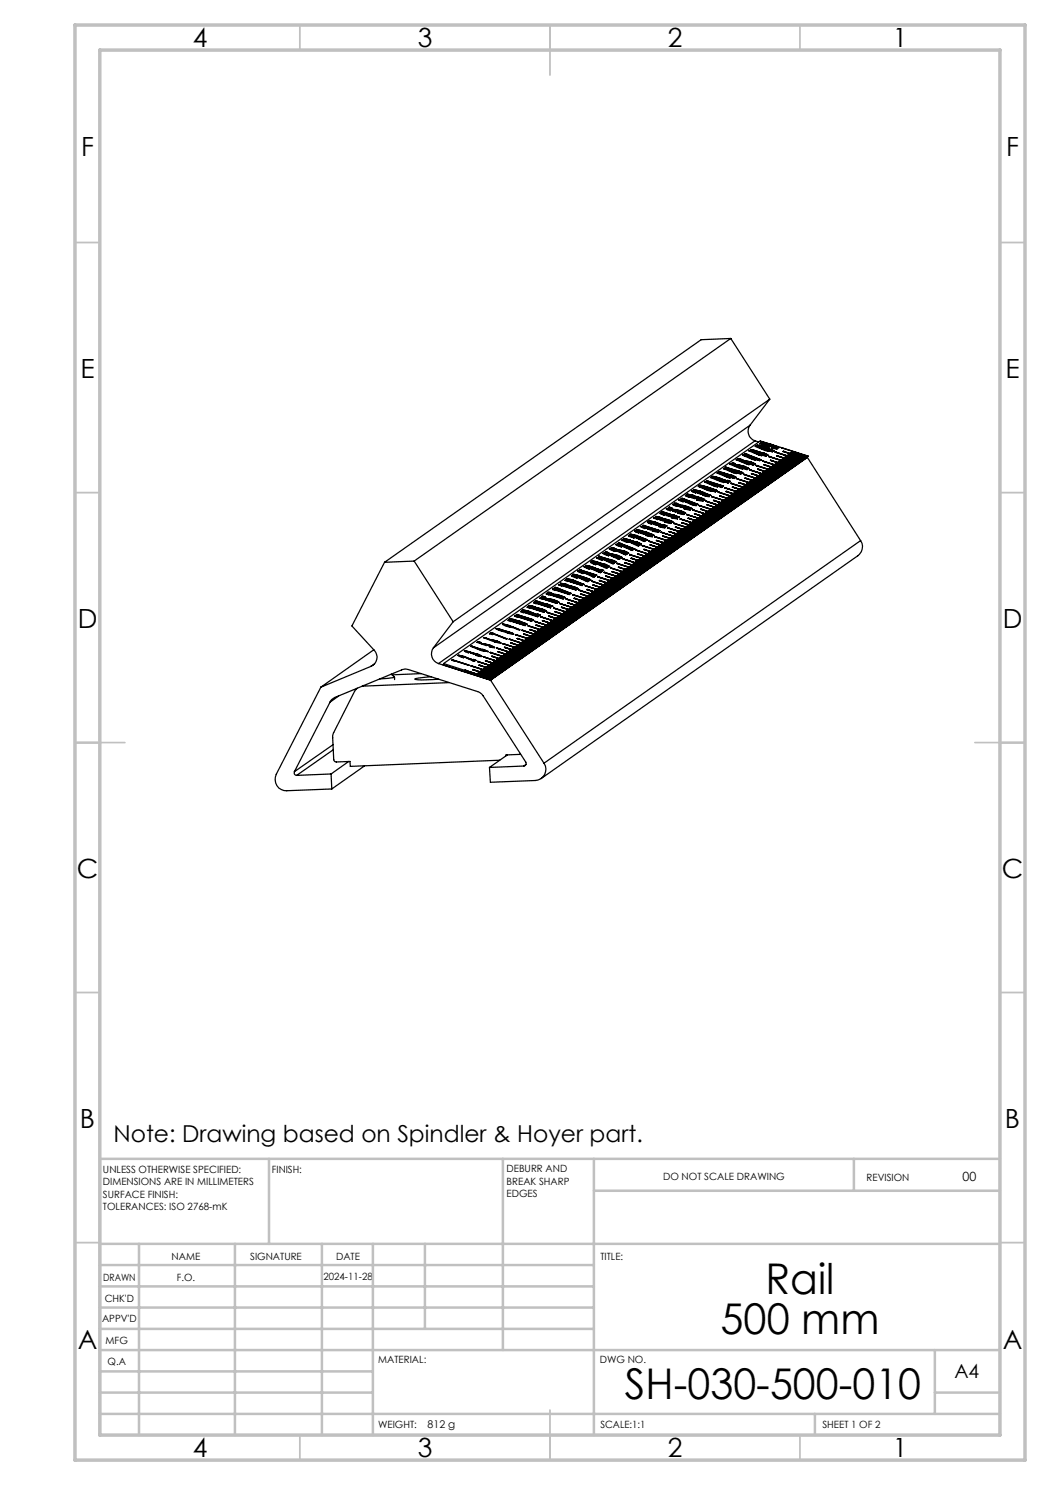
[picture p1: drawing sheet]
<svg xmlns="http://www.w3.org/2000/svg" width="210mm" height="297mm" viewBox="0 0 210 297" stroke-linecap="round" stroke-linejoin="round" font-family="sans-serif">
<defs><g id="words">
<g font-size="8.5">
<text x="153.1" y="258.8">Rail</text>
<text x="144.1" y="266.9">500 mm</text>
<text x="125" y="279.7">SH-030-500-010</text>
</g>
<g font-size="5.3">
<text x="38.5" y="9.5">4</text>
<text x="83.5" y="9.5">3</text>
<text x="133.6" y="9.5">2</text>
<text x="178.6" y="9.5">1</text>
<text x="16.2" y="31.3">F</text>
<text x="201.2" y="31.3">F</text>
<text x="16.1" y="75.5">E</text>
<text x="201.1" y="75.5">E</text>
<text x="15.5" y="125.5">D</text>
<text x="200.5" y="125.5">D</text>
<text x="15.4" y="175.5">C</text>
<text x="200.4" y="175.5">C</text>
<text x="16" y="225.5">B</text>
<text x="201" y="225.5">B</text>
<text x="15.5" y="269.8">A</text>
<text x="200.5" y="269.8">A</text>
<text x="38.5" y="291.5">4</text>
<text x="83.5" y="291.5">3</text>
<text x="133.6" y="291.5">2</text>
<text x="178.6" y="291.5">1</text>
</g>
<text font-size="4.7" x="22.7" y="228.5">Note: Drawing based on Spindler &amp; Hoyer part.</text>
<text font-size="3.9" x="190.9" y="275.5">A4</text>
<text font-size="2.5" x="192.5" y="236.1">00</text>
<text font-size="2.1" x="85.5" y="285.6">812 g</text>
<g font-size="2">
<text x="20.6" y="234.6">UNLESS OTHERWISE SPECIFIED:</text>
<text x="20.6" y="237.1">DIMENSIONS ARE IN MILLIMETERS</text>
<text x="20.6" y="239.6">SURFACE FINISH:</text>
<text x="54.4" y="234.6">FINISH:</text>
<text x="101.3" y="234.5">DEBURR AND</text>
<text x="101.3" y="237">BREAK SHARP</text>
<text x="101.3" y="239.5">EDGES</text>
<text x="132.6" y="236">DO NOT SCALE DRAWING</text>
<text x="173.3" y="236.2">REVISION</text>
<text x="20.6" y="242.1">TOLERANCES: ISO 2768-mK</text>
<text x="34.3" y="252">NAME</text>
<text x="50" y="251.9">SIGNATURE</text>
<text x="67.2" y="251.9">DATE</text>
<text x="120.1" y="251.9">TITLE:</text>
<text x="20.6" y="256.1">DRAWN</text>
<text x="35.3" y="256.1">F.O.</text>
<text x="64.7" y="255.9">2024-11-28</text>
<text x="20.9" y="260.3">CHK'D</text>
<text x="20.4" y="264.4">APPV'D</text>
<text x="21.1" y="268.8">MFG</text>
<text x="21.5" y="273">Q.A</text>
<text x="75.6" y="272.5">MATERIAL:</text>
<text x="120" y="272.5">DWG NO.</text>
<text x="75.6" y="285.5">WEIGHT:</text>
<text x="120.1" y="285.6">SCALE:1:1</text>
<text x="164.5" y="285.6">SHEET 1 OF 2</text>
</g>
</g></defs>
<g fill="none" stroke="#000" stroke-width=".25">
<path d="M146.2 67.7l-63.4 44.5M146.2 67.7l7.8 12.1M146.2 67.7l-6 .2-63.3 44.6M154 79.8l-63.4 44.6M154 79.8l-4 5.3M136.4 99.7l-.3 .2M136.4 99.7l.3 .1M136.4 99.7l-.3 .2 .6 .1 .1-.1 2.8 1-2.9-1.1M136.4 99.7h.1M136.7 99.8h.1M136.7 99.8l2.9 1.1M137.1 99.1l1 .2"/>
<path d="M137.1 99.1l.8 .3M137.1 99.1h.1M137.4 98.8l1.1 .3M137.4 98.8l2.4 1 1.1 .2M137.7 99.3l2.3 .7M137.7 99.3l.2 .1M138 99.1l.4 .1M138 99.1l.8 .2M138.1 99.3l.6 .3M138.1 99.3h.1M138.4 98.2l.9 .2M138.4 98.2l.8 .3"/>
<path d="M138.4 99.2l.4 .1M138.4 99.2h.1M138.4 98.2h.1M138.5 99.1l.6 .2M138.5 99.1h.1M138.7 98l1.2 .2M138.7 98l.5 .3 3 .8-1.5-.6M138.7 99.6l1 .2M138.7 99.6h.1M138.7 98h.1M138.8 99.3h.1M139 98.4l.6 .2"/>
<path d="M139 98.4l.2 .1M139.1 99.3l1 .3M139.1 99.3h.1M139.3 98.2l.4 .2M139.3 98.1l.4 .3M139.3 98.1l.9 .4M139.3 98.4l.7 .3M139.3 98.4h.1M139.4 99.5l.4 .2M139.4 99.5l.9 .3M139.4 99.9l.6 .1M139.4 99.9l-.1 .1 1.3 .2"/>
<path d="M139.4 99.9h.1M139.6 98.7l1.7 .4M139.6 98.6v.1M139.7 99.8l.9 .4M139.7 99.8h.1M139.7 98.4l.5 .1M139.7 98.4h.1M139.7 97.3h.1M139.7 97.3l1.9 .8 1.6 .2-.7-.2M139.7 97.3l2.2 .6M139.8 99.7l.5 .1M139.8 99.7h.1"/>
<path d="M139.9 98.2l.8 .3M139.9 98.2h.1M139.9 97.1l1.7 .7 1.9 .4-1.6-.7M139.9 97.1l2 .4M139.9 97.1h.1M140 98.7l.9 .2M140 98.7h.1M140.1 99.6l.8 .4M140.1 99.6l.8 .3M140.1 99.6h.1M140.2 98.5h.1M140.3 99.8h.1"/>
<path d="M140.7 99l.6 .1M140.7 98.5h.1M140.7 99h.1M140.7 99l-.1 .1M140.7 97.6l1 .5M140.7 97.6l1.1 .4M140.9 98.9l1 .4-1.3-.2M140.9 98.9l1 .4M140.9 98.9h.1M141 96.3h.1M141 96.3l1.8 .9 1.6 .2-.7-.2M141 96.3l2.2 .7"/>
<path d="M141.3 99.1h.1M141.3 96.3l.1-.1 3.3 1zM141.4 96.2h.1M141.4 96.2l3.3 1M141.7 97.7l-1.2-.4 2.3 .7M141.7 97.7l1.2 .3M141.7 97.7h.1M141.7 98.1h.1M141.8 98h.1M141.8 98l-.1 .1M141.9 97.5l1.3 .5 .2 .2M141.9 97.5h.1"/>
<path d="M141.9 97.9h.1M142 97.9h.1M142 96.7h.1M142 97.9h-.1M142 97.9l.5 .2M142 96.7l1 .5M142 96.7l1.1 .4M142.3 95.5h.1M142.3 95.5h-.1M142.3 95.5h-.1l2.5 1 .2-.1 .8 .2-1.2-.5M142.3 95.5l2.1 .7M142.4 99.3l5.2 1.7"/>
<path d="M142.4 99.3h.1M142.5 98.1h.1M142.5 98.1l.6 .2M142.5 95.3l1.1 .2M142.5 95.3l.3 .2 .8 .2-.5-.2M142.5 95.3h.1M142.9 98h.1M143 97.2h.1M143.1 95.5l2.4 .9 .2 .1 .3-.2-.5-.2M143.1 95.5l.5 .2M143.1 97.1l-.1 .1M143.1 97.1h.1"/>
<path d="M143.2 97h.1M143.2 95.8h.1M143.2 97l.5 .2M143.2 95.8l1.2 .4M143.2 95.8l1.1 .5M143.5 94.6h.1M143.5 94.6h-.1l2.6 1 .2-.1 .7 .1M143.5 94.6l2.2 .6M143.6 95.5l1.4 .6M143.6 95.5h.1M143.7 98.4h.1M143.7 98.4l5.2 1.7"/>
<path d="M143.7 98.4l5.1 1.7M143.7 97.2h.1M143.8 94.4l1 .2M143.8 94.4h.1M143.8 94.4l.8 .3M144 99.2h.1M144 99.2l4.3 1.3M144 99.2l4.2 1.4M144.3 96.3h.1M144.4 94.6l2.2 .7M144.4 94.6l.2 .1M144.4 96.2h.1"/>
<path d="M144.4 96.2l-.1 .1M144.5 96.1h.1M144.5 95h.1M144.5 95l1.1 .3M144.5 95l1 .4M144.8 94.6l.6 .3M144.8 94.6h.1M144.8 93.7h.1M144.8 93.7h-.1l1.9 .8 1.6 .3-.7-.3M144.8 93.7l2.2 .7M144.9 97.6l5.2 1.6M144.9 100l2.8 .9"/>
<path d="M144.9 97.5l5.2 1.7M144.9 100h.1M144.9 97.5v.1M145 97.5l-.1 .1M145 96.3h.1M145 96.1h.1M145 96.1l.3 .1M145 99.9h.1M145 99.9l2.8 .9M145 99.9l2.9 .9M145.1 93.4h.1M145.1 93.4l2.5 1.1 .2-.1 .8 .1-.7-.2"/>
<path d="M145.1 93.4l2.2 .7M145.1 99.8l2.9 .9M145.1 99.8h.1M145.2 99.8l2.8 .9M145.2 98.3h.1M145.2 98.3l4.3 1.4M145.2 99.8l2.9 .8M145.3 99.7h.1M145.3 99.7l2.8 .9M145.3 96.2h.1M145.4 94.9l.9 .2M145.4 94.9h.1"/>
<path d="M145.5 96.1h.1M145.5 96.1l-.2 .1M145.5 99.6h.1M145.5 95.4h.1M145.5 99.6l2.8 .9M145.5 99.6l2.9 .9M145.6 95.3h.1M145.6 95.3l-.1 .1M145.7 99.4h.1M145.7 99.4l2.8 1M145.7 95.2h.1M145.7 95.2l1.2 .4"/>
<path d="M145.8 94l1 .5M145.8 94l1.1 .4M145.8 99.4h.1M145.8 99.4l2.8 .9M145.9 99.3h.1M145.9 99.3l2.9 .9M145.9 99.3l2.8 .9M146 92.8l2.5 1 .2-.1 .8 .2-1.2-.5M146 92.8h.1M146 92.8l2.2 .7M146.1 95.2l.5 .1M146.1 95.2l.4 .2 .7 .1"/>
<path d="M146.1 95.2h.1M146.1 92.8h-.1M146.1 92.8l2.1 .7M146.1 93.8l1 .5M146.1 93.8h.1M146.1 93.8l1.1 .4M146.2 99.1h.1M146.2 99.1l2.8 .9M146.2 96.7h.1M146.2 96.7l5.2 1.6M146.2 96.7l5.2 1.7M146.3 95.4h.1"/>
<path d="M146.3 95.4l.6 .3M146.3 99h.1M146.3 99l2.9 .9M146.3 99l2.8 .9M146.3 95.1l.9 .4M146.3 95.1h.1M146.4 98.9h.1M146.4 98.9l2.9 .9M146.4 98.9l2.8 1M146.5 97.4h.1M146.5 92.6h.1M146.5 92.6l-.2 .1 2 .6"/>
<path d="M146.5 92.6l.6 .1-.2 .1M146.5 97.4l4.3 1.4M146.5 97.4l4.2 1.4M146.5 98.8h.1M146.5 98.8l2.9 .9M146.5 98.8l2.9 1M146.6 95.3h.1M146.8 98.7h.1M146.8 94.5h.1M146.8 98.7l2.8 .9M146.9 94.4h.1M146.9 94.4l-.1 .1"/>
<path d="M146.9 98.6h.1M146.9 92.8h.1M146.9 92.8l.6 .3M146.9 98.6l2.9 .9M147 94.4h.1M147 94.3h.1M147 94.3v.1M147 94.3l.5 .2M147 93.2h.1M147 93.2l1.1 .4M147 93.2l1.2 .3M147.1 98.5h.1"/>
<path d="M147.1 98.5l2.8 .9M147.1 94.3h.1M147.2 98.4h.1M147.2 98.4l2.8 .9M147.2 94.2h.1M147.2 94.2l-.1 .1M147.3 94.1h.1M147.3 91.9h.1M147.3 91.9l2.5 1.1 .2-.2 .7 .2-.6-.2M147.3 91.9l2.2 .7M147.4 94.1l.5 .2M147.4 94.1h-.1"/>
<path d="M147.4 94.1h.1M147.4 98.2h.1M147.4 98.2l2.9 .9M147.4 95.8l5.3 1.6M147.4 98.2l2.8 .9M147.5 95.8h.1M147.5 93l1.3 .3M147.5 93v.1M147.5 94.5h.1M147.5 93h.1M147.5 93.1h.1M147.5 98.1l2.9 .9"/>
<path d="M147.5 98.1l2.9 1M147.5 98.1h.1M147.6 98.1l2.8 .9M147.6 91.7l.3 .1M147.6 98.1l2.9 .9M147.7 98v.1M147.7 98l2.8 1M147.8 96.5h.1M147.8 96.5l4.2 1.4M147.8 98l2.8 .9M147.8 97.9l2.9 .9M147.8 97.9v.1"/>
<path d="M147.9 94.3l.7 .2M147.9 91.8l-.3-.1 2.1 .9 1.4 .2M147.9 91.8h.1M147.9 91.8l1.1 .4M148.1 97.8h.1M148.1 97.8l2.8 .9M148.1 93.6h.1M148.1 93.2l.2 .1M148.2 93.5l-.1 .1M148.2 97.7h.1M148.2 97.7l2.8 .9M148.2 97.7l2.9 .9"/>
<path d="M148.2 93.5h.1M148.3 93.3l-.2-.1 1.1 .4M148.3 93.4h.1M148.3 93.4l-.1 .1M148.3 97.6h.1M148.3 92.3h.1M148.3 92.3l1.1 .3M148.3 97.6l2.9 .9M148.3 97.6l2.8 .9M148.3 92.3l1 .4M148.4 97.5h.1M148.4 97.5l2.9 .9"/>
<path d="M148.6 91h.1M148.6 91l2.5 1.1 .1-.2 .8 .2-1.2-.4M148.6 91l2.2 .7M148.7 97.3h.1M148.7 97.3l2.9 .9M148.7 94.9h.1M148.7 94.9l5.3 1.6M148.7 94.9l5.2 1.7M148.7 94.9l5.3 1.7M148.8 93.3l1 .4M148.8 93.3h.1M148.8 93.7h.1"/>
<path d="M148.8 93.5l.4 .1M148.8 93.5l-.1 .1 1.1 .1M148.8 97.2h.1M148.8 97.2l2.9 .9zM148.8 97.2l2.8 1M148.8 93.6v.1M148.8 93.5h.1M148.9 97.2h.1M148.9 97.2l2.9 .8M148.9 97.2l2.9 .9M149 92.2l1.1 .2M149 92.2h.1"/>
<path d="M149 95.6h.1M149 95.6l4.3 1.4M149 90.8l-.2 .2M149 90.8l.4 .1M149 90.8h.1M149.1 97h.1M149.1 90.8l-.3 .2 .5 .2 .2-.2 2.8 1-2.9-1.1M149.1 90.8l3.2 1.2M149.1 97l2.8 1M149.1 99.9h.1M149.1 99.9l-.1 .1M149.2 99.9h.1"/>
<path d="M149.2 99.9h-.1M149.2 93.6h.1M149.3 99.8h.1M149.3 99.8l-.1 .1M149.3 96.9h.1M149.3 92.7h.1M149.3 96.9l2.9 .9M149.4 99.8h.1M149.4 90.9h.1M149.4 99.8h-.1M149.4 99.7h.1M149.4 99.7v.1"/>
<path d="M149.4 92.6h.1M149.4 92.6l-.1 .1M149.4 96.8l2.9 .9M149.5 99.7h.1M149.5 96.8h.1M149.5 96.8l2.8 .9M149.5 99.7h-.1M149.5 92.6h.1M149.5 92.4l.4 .2M149.5 92.4l1 .3M149.5 92.4l.4 .1M149.5 92.6l.6 .2"/>
<path d="M149.6 96.7h.1M149.6 91.4h.1M149.6 91.4l1.1 .4M149.6 96.7l2.8 .9M149.6 91.4l1 .4M149.6 99.6h.1M149.7 96.6l2.8 .9M149.7 96.6h.1M149.7 96.6l2.9 .9M149.8 99.5l-.3 .2M149.8 99.5h.1M149.9 99.4h.1"/>
<path d="M149.9 90.1h.1M149.9 90.1l1.8 .9 1.6 .2-.7-.2M149.9 90.1l2.1 .7M149.9 99.4l-.1 .1M149.9 92.6l.6 .1M149.9 92.5l.6 .2M149.9 96.4l2.9 .9M149.9 96.4l2.9 1M149.9 96.4h.1M149.9 92.5v.1M150 94h.1M150 85.1a2.02 2.02 0 0 0 1 3.1"/>
<path d="M150 94l5.2 1.6M150 99.3l-.1 .1M150 85.1l-63.3 44.5M150 99.3h.1M150.1 92.8h.1M150.1 90l1.1 .2M150.1 90l1.2 .4a4.2 4.2 0 0 0 2.3 .6l-.9-.4M150.1 99.2h.1M150.1 96.3h.1M150.1 90h.1M150.1 96.3l2.8 1M150.1 92.4l1 .4"/>
<path d="M150.1 92.4h.1M150.1 99.2l-.1 .1M150.2 96.3l2.9 .9M150.2 96.2v.1M150.2 99.1v.1M150.3 99.1h.1M150.3 99.1l-.1 .1M150.3 94.7h.1M150.3 94.7l4.3 1.4M150.4 96.2h.1M150.4 96.2l2.8 .9M150.4 99.1l-.3 .1"/>
<path d="M150.4 99h.1M150.4 99v.1M150.5 92.7h.1M150.5 99h.1M150.5 99h-.1M150.6 96h.1M150.6 91.8h.1M150.6 96l2.8 .9M150.6 96l2.9 .9M150.6 98.9h.1M150.6 98.9l-.1 .1M150.7 98.8h.1"/>
<path d="M150.7 91.8h.1M150.7 90.2l.3 .1M150.7 90.1l.7 .3M150.7 90.1l.3 .2M150.7 91.8h-.1M150.7 95.9h.1M150.7 95.9l2.8 .9M150.7 95.9l2.9 .9M150.7 98.8l-.1 .1M150.8 98.8h.1M150.8 91.7h.1M150.8 90.5l1.1 .4"/>
<path d="M150.8 90.5h.1M150.8 90.5l1.2 .4M150.8 95.8h.1M150.8 95.8l2.9 .9M150.9 98.7h.1M150.9 98.7l-.1 .1M151 98.6h.1M151 95.7h.1M151 95.7l2.8 .9zM151 95.7l2.8 1M151 98.6l-.1 .1M151 90.3l.4 .1"/>
<path d="M151 90.3h.1M151 88.2l-63.3 44.5M151 88.2l.7 .2M151.1 98.6h.1M151.1 98.5h.1M151.1 89.2h.1M151.1 98.5v.1M151.1 89.2l1.9 .9 1.6 .2-.8-.2M151.1 89.2l2.2 .7M151.2 90.2l.6 .2M151.2 98.5h.1M151.2 90.2h.1"/>
<path d="M151.2 98.5h-.1M151.2 95.5h.1M151.2 95.5l2.9 .9M151.2 95.5l2.9 1M151.3 98.4h.1M151.3 93.1h.1M151.3 93.1l5.2 1.7M151.3 98.4l-.1 .1M151.3 91.9h.1M151.3 91.9l.7 .2M151.4 89.1l1.1 .2M151.4 89.1l.9 .4 2.5 .7-1.5-.6"/>
<path d="M151.4 98.4h.1M151.4 95.5h.1M151.4 89.1h.1M151.4 95.5l2.8 .8M151.4 95.5l2.8 .9M151.4 98.4h-.1M151.4 98.3h.1M151.4 98.3v.1M151.4 90.4h.1M151.5 95.4h.1M151.5 95.4l2.8 .9M151.5 98.2h.1"/>
<path d="M151.5 98.2l-.1 .1M151.6 98.2h.1M151.6 93.8h.1M151.6 93.8l4.3 1.4M151.6 93.8l4.2 1.4M151.6 95.3l2.8 .9M151.6 95.3h.1M151.8 98.1h.1M151.8 90.4l.9 .2M151.8 98h.1M151.8 90.4h.1M151.8 98l-.2 .2"/>
<path d="M151.8 95.1l2.9 .9M151.9 95.1h.1M151.9 90.9h.1M151.9 95.1l2.8 .9M151.9 98h.1M151.9 98h-.1M152 89.2l.4 .3M152 89.2l.4 .2M152 89.2l.9 .3M152 90.9h-.1M152 97.9h.1M152 95h.1"/>
<path d="M152 95l2.8 .9M152 95l2.8 1M152 90.8h.1M152 90.6l.4 .2M152 90.6l1 .3M152 97.9l-.1 .1M152.1 90.8h.1M152.1 89.6h.1M152.1 94.9l2.8 .9M152.1 90.8h-.1M152.1 90.8l.5 .2M152.1 90.8l.5 .1"/>
<path d="M152.1 89.6l1 .5M152.1 89.6l1.1 .4M152.1 94.9h.1M152.1 88.6h.1M152.1 94.9l2.9 .9M152.1 88.6l-.2 .2 2 .6M152.1 88.6l.6 .2-.2 .1M152.2 97.8h.1M152.2 97.8l-.2 .1M152.3 88.5l1 .4 2 .6h.5l-1.6-.6M152.3 88.4l1.9 .5M152.3 97.7h.1"/>
<path d="M152.3 94.8h.1M152.3 88.4h.1M152.3 94.8l2.8 .9M152.3 94.8l2.7 1M152.3 97.7l-.1 .1M152.4 89.5l.5 .1M152.4 89.4l.5 .1M152.4 89.4v.1M152.4 97.6l-.1 .1M152.4 97.6h.1M152.4 90.8l.6 .1M152.4 90.8h.1"/>
<path d="M152.5 94.6h.1M152.5 94.6l2.9 1M152.5 94.6l2.8 1M152.5 89.3l.8 .3M152.5 97.5h.1M152.5 92.2h.1M152.5 89.3h.1M152.5 88.9h.1M152.5 92.2l5.3 1.7M152.5 97.5l-.1 .1M152.5 88.9l.6 .2M152.6 97.5h.1"/>
<path d="M152.6 91h.1M152.6 94.6l2.8 .9M152.6 94.6h.1M152.6 94.6l2.9 .9M152.6 97.4v.1M152.7 97.4h.1M152.7 97.4l-.2 .1M152.7 90.6l.9 .4M152.7 90.6h.1M152.8 94.5h.1M152.8 94.5l2.8 .9M152.8 97.4h.1"/>
<path d="M152.8 97.4h-.1M152.9 93h.1M152.9 93l4.2 1.3M152.9 94.4l2.8 .9M152.9 94.4h.1M152.9 97.3h.1M152.9 97.3l-.1 .1M152.9 89.5v.1M153 90.9h.1M153 97.2h.1M153.1 97.2h.1M153.1 97.2h-.1"/>
<path d="M153.1 89.1l1.3 .2M153.1 89.1h.1M153.1 94.2h.1M153.1 94.2l2.8 .9M153.1 94.2l2.9 .9M153.1 97.1h.1M153.1 90v.1M153.2 97.1l-.3 .2M153.2 97.1h.1M153.2 90l-.1 .1M153.2 90h-.1M153.2 94.1h.1"/>
<path d="M153.2 94.1l2.9 .9M153.2 94.1v.1M153.3 97h.1M153.3 89.9h.1M153.3 89.6h.1M153.3 97l-.1 .1M153.4 89.9h.1M153.4 89.9l.4 .2M153.4 89.9h-.1M153.4 94h.1M153.4 94l2.8 .9M153.4 94l2.8 1"/>
<path d="M153.4 96.9h.1M153.4 96.9l-.1 .1M153.5 96.9h.1M153.5 96.8h.1M153.5 93.9h.1M153.5 93.9l2.9 .9M153.5 93.9l2.8 1M153.5 93.9l2.9 1M153.6 96.8h.1M153.6 96.8l-.1 .1M153.7 96.7h.1M153.7 96.7l-.1 .1"/>
<path d="M153.7 89.3l.2 .1M153.8 96.7h.1M153.8 93.8h.1M153.8 93.8h-.1M153.8 93.8l2.8 .8M153.8 93.8l2.8 .9M153.8 96.7h-.1M153.8 91.3h.1M153.8 91.3l5.2 1.7M153.8 90.1h.1M153.9 93.7h.1M153.9 93.7l2.8 .9"/>
<path d="M153.9 89.4l-.2-.2 1.1 .4M153.9 96.6h.1M153.9 96.6l-.1 .1M154 89.1l-1.1-.5 2.2 .7M154 89.1l1.2 .3M154 89.1h.1M154 96.5v.1M154 93.6l2.8 .9M154 93.6h.1M154 93.6l2.9 .9M154.1 96.5h.1M154.1 96.5h-.1"/>
<path d="M154.1 96.4h.1M154.1 92.1h.1M154.1 92.1l4.3 1.3M154.1 93.5l2.9 .9M154.2 96.4h.1M154.2 93.5h.1M154.2 88.9h.1M154.2 93.5l2.8 .9M154.2 96.3h.1M154.2 96.3l-.1 .2M154.3 96.3h.1M154.3 96.3h-.1"/>
<path d="M154.4 89.3l1 .5M154.4 89.3h.1M154.4 96.2h.1M154.4 93.3h.1M154.4 93.3l2.8 .9M154.4 93.3l2.8 1M154.4 89.6h.4M154.4 89.6h-.1l1.1 .2M154.4 89.6h.1M154.4 96.2l-.1 .1M154.5 93.2l2.8 1M154.5 93.2h.1"/>
<path d="M154.5 93.2l2.9 .9M154.6 96.1h.1M154.6 96.1l-.2 .1M154.7 93.1h.1M154.7 93.1l2.8 .9M154.7 96h.1M154.7 96l-.1 .1M154.8 93.1h.1M154.8 89.6h.1M154.8 93.1l2.8 .8M154.8 93.1l2.8 .9M154.8 95.9h.1"/>
<path d="M154.8 95.9l-.1 .1M154.9 95.8h.1M154.9 95.8l-.1 .1M155 95.8h.1M155 92.9l2.8 .9M155 92.9h.1M155 92.8v.1M155 92.8l2.9 1M155 92.9l2.9 .9M155.1 95.7h.1M155.1 90.4h.1M155.1 90.4l5.2 1.7"/>
<path d="M155.1 95.7l-.2 .1M155.2 92.8h.1M155.2 89.4h.1M155.2 92.8l2.8 .9M155.2 95.7h.1M155.3 92.7l2.9 .9M155.3 92.7h.1M155.3 95.6l-.2 .1M155.3 95.6h.1M155.4 95.6h.1M155.4 91.2h.1M155.4 91.2l4.3 1.3"/>
<path d="M155.4 91.2l4.2 1.4M155.4 92.6h.1M155.4 92.6l2.9 .9M155.4 95.5h.1M155.4 92.6l2.8 .9M155.5 95.5h.1M155.5 95.5l-.1 .1M155.6 95.4h.1M155.6 95.4l-.1 .1M155.7 95.3h.1M155.7 92.4h.1M155.7 92.4l2.8 .9"/>
<path d="M155.7 95.3l-.1 .1M155.8 92.3h.1M155.8 92.3l2.8 .9M155.8 92.3l2.8 1M155.8 95.2h.1M155.8 95.2l-.1 .1M155.9 95.2h.1M155.9 95.1h.1M155.9 92.2h.1M155.9 92.2l2.8 1M155.9 92.2l2.9 .9M155.9 95.1v.1"/>
<path d="M156 95.1h.1M156 95.1h-.1M156 92.1h.1M156 92.1l2.9 1M156.1 95h.1M156.1 95l-.1 .1M156.2 95h.1M156.2 95h-.1M156.2 94.9h.1M156.3 94.9h.1M156.3 92h.1M156.3 89.5h.1"/>
<path d="M156.3 89.5l-4.3-1.3-63.3 44.5M156.3 89.5l5.2 1.7M156.3 92l2.8 .9M156.3 94.9l-.1 .1M156.4 94.8v.1M156.4 91.9l2.8 .9M156.4 91.9h.1M156.4 91.9l2.9 .9M156.5 94.8h.1M156.5 94.8h-.1M156.5 91.8l2.8 .9M156.6 94.7h.1"/>
<path d="M156.6 91.8h.1M156.6 91.8l2.8 .9M156.6 94.7l-.1 .1M156.6 91.7l2.9 .9M156.6 94.6v.1M156.7 91.7h.1M156.7 90.3h.1M156.7 90.3l4.2 1.3-.2 .2M156.7 90.3l4.2 1.3M156.7 91.7l2.8 .9M156.7 90.3h-.1M156.7 94.6h.1"/>
<path d="M156.7 94.6h-.1M156.8 94.5h.1M156.8 94.5l-.1 .1M156.9 94.5h.1M156.9 94.5h-.1M157 94.4h.1M157 91.5h.1M157 91.5l2.8 .9M157 91.5l2.7 1M157 94.4l-.1 .1M157.1 91.4h.1M157.1 91.4l2.8 1"/>
<path d="M157.1 94.3h.1M157.1 94.3l-.1 .1M157.2 94.3h.1M157.2 91.4h.1M157.2 91.4l2.8 .8M157.2 91.4l2.8 .9M157.2 94.3h-.1M157.2 94.2h.1M157.2 94.2v.1M157.3 91.3h.1M157.3 91.3l2.9 .9M157.3 91.3l2.8 .9"/>
<path d="M157.3 94.2h.1M157.4 94.1h.1M157.4 94.1l-.1 .1M157.5 94l-.3 .2M157.5 94h.1M157.6 94h.1M157.6 91.1h.1M157.6 91.1l2.8 .9M157.6 93.9h.1M157.6 93.9l-.1 .1M157.7 91l2.8 .9M157.7 91h.1"/>
<path d="M157.7 93.9h-.1M157.8 93.9h.1M157.8 93.8h.1M157.8 90.9h.1M157.8 90.9l2.8 .9M157.8 90.9l2.9 .9M157.9 93.8h.1M157.9 93.8l-.2 .1M157.9 90.8l2.9 1M157.9 90.8h.1M157.9 90.8l2.9 .9M158 93.7l-.1 .1"/>
<path d="M158 93.7h.1M158.1 93.6h.1M158.1 93.6l-.1 .1M158.2 93.6h.1M158.2 93.6h-.1M158.2 90.6h.1M158.2 90.6l2.8 .9M158.2 90.6l2.8 1M158.2 93.5h.1M158.2 93.5v.1M158.3 93.5h.1M158.3 90.6h.1"/>
<path d="M158.3 90.6l2.8 .9M158.3 90.6l2.9 .8M158.4 93.4h.1M158.4 93.4l-.1 .1M158.5 93.3h.1M158.5 90.4h.1M158.5 90.4l2.8 1M158.5 93.3l-.1 .1M158.5 90.4l2.9 .9M158.6 90.4h.1M158.6 90.4l2.8 .9M158.6 93.3h.1"/>
<path d="M158.6 93.3h-.1M158.6 93.2h.1M158.7 93.2h.1M158.7 93.2l-.1 .1M158.8 93.1v.1M158.9 93.1h.1M158.9 93.1h-.1M159 93h.1M159 93l-.1 .1M159.1 92.9h.1M159.1 92.9l-.1 .1M159.2 92.8h.1"/>
<path d="M159.2 92.8l-.1 .1M159.3 92.8h.1M159.3 92.8h-.1M159.3 92.7h.1M159.3 92.7v.1M159.4 92.7h-.1M159.4 92.7h.1M159.5 92.6h.1M159.5 92.6l-.1 .1M159.6 92.6h.1M159.6 92.6h-.1M159.7 92.5h.1"/>
<path d="M159.8 92.4h.1M159.8 92.4l-.2 .2M159.9 92.4h-.1M159.9 92.4h.1M160 92.3h.1M160 92.2h.1M160 92.2l-.1 .2M160.2 92.2h.1M160.3 92.1h.1M160.3 92.1l-.3 .1M160.4 92h.1M160.4 92l-.1 .1"/>
<path d="M160.5 91.9h.1M160.5 91.9l-.1 .1M160.6 91.8h.1M160.6 91.8l-.1 .1M160.7 91.8h.1M160.8 91.8h.1M160.8 91.7h.1M160.8 91.7v.1M160.9 91.6h.1M161 91.6h.1M161 91.5h.1M161 91.5l-.1 .1"/>
<path d="M161.1 91.5h.1M161.1 91.5h-.1M161.2 91.4v.1M161.3 91.4h.1M161.3 91.4h-.1M161.4 91.3h.1M161.4 91.3l-.1 .1M161.5 91.5l-63.4 44.5M161.5 91.5l10.6 16.6M161.5 91.2h.1M161.5 91.2l-.1 .1M161.5 91.2v.3"/>
<path d="M76.9 112.5l-6.5 12.7 4.5 4.9a2 2 0 0 1-.7 3.2M82.8 112.2l-5.9 .3M82.8 112.2l7.8 12.2M108 119.7l3.4 .9zM108.1 119.6h.1M108.5 119.3h.1M108.5 119.3l-.2 .1 2 .6M108.5 119.3l.6 .1-.2 .2M108.5 119.3l-.2 .1M108.9 119.6h.1M108.9 119.6l.6 .2M109.3 118.8l3.4 .9"/>
<path d="M109.4 118.7l-.1 .1M109.4 118.7l3.3 1M109.4 118.7h.1M109.5 119.7l1.3 .3M109.5 119.7h.1M109.6 118.5h.3M109.9 118.5h-.3l2.3 .8 1.2 .3-1-.5M109.9 118.5h.1M109.9 118.5l1.1 .4M110.1 119.9l.2 .1M110.1 119.9l1.1 .4M110.6 117.8h.1"/>
<path d="M110.6 117.8l3.3 1-2.9-.7-.5-.2zM110.8 120l1 .5M110.8 120h.1M111 118.9l1.1 .2M111 118.9l1.1 .3M111 118.9h.1M111.1 117.5l-.3 .2 .5 .2 .2-.2 2.8 1-2.9-1.1M111.1 117.5l.3 .1M111.1 117.5l-.3 .2M111.1 117.5h.1M111.4 117.6h.1M111.5 119.1l.4 .2"/>
<path d="M111.5 119.1l1 .3M111.8 117l.1-.1 3.3 1.1zM111.9 116.9h.1M111.9 116.9l-.1 .1M111.9 119.3l.6 .1M111.9 119.3h.1M112.1 116.7l1.1 .2M112.1 116.7l1.2 .5a3.7 3.7 0 0 0 2.3 .5l-.9-.3M112.1 119.2l1 .4M112.1 119.1v.1M112.5 119.4h.1M112.7 116.9l.3 .1"/>
<path d="M112.7 116.9l.8 .2M113 117l.5 .1M113 117h.1M113 116.1l.2-.1 3.3 1.1zM113.2 116.9l.6 .2M113.2 116.9h.1M113.2 116h.1M113.3 119.8h.1M113.3 119.8l5.2 1.7M113.4 115.8l1.1 .2M113.4 115.8l.5 .3 2.9 .8-1.5-.6M113.4 115.8h.1"/>
<path d="M113.5 117.1h.1M113.8 117.1l.9 .3M113.8 117.1h.1M114 116l.4 .2M114.1 117.3l.3 .2M114.1 117.3l.9 .3M114.3 115.1l1.1 .3M114.3 115.1l1.1 .5M114.3 115.1h.1M114.4 116.2l.5 .1M114.4 116.2l-.4-.2 .9 .3M114.4 116.2h.1"/>
<path d="M114.4 117.5l.6 .1M114.4 117.5h.1M114.5 116l.8 .3M114.5 118.9h.1M114.5 116h.1M114.5 118.9l5.3 1.7M114.5 118.9l5.2 1.7M114.6 114.9l2.8 1 .7 .1-1.6-.6M114.6 114.9l1.9 .5M114.6 114.9h.1M114.7 117.4l.9 .4M114.7 117.4h.1"/>
<path d="M114.9 119.7h.1M114.9 119.7l4.2 1.3M114.9 119.7l4.2 1.4M114.9 115.3l2.6 1 .3-.2-.5-.1M114.9 115.3l.5 .3M114.9 116.3h.1M115 117.6h.1M115.2 115.1l1.1 .4M115.2 115.1l2.3 .7M115.3 116.3h.1M115.4 115.4l1.4 .5M115.4 115.4h.1"/>
<path d="M115.6 114.2l1.1 .3M115.6 114.2l.3 .3 .8 .1-.5-.2M115.6 114.3l1.1 .2M115.6 114.2v.1M115.8 118.1l5.2 1.6M115.8 118h.1M115.8 118l5.2 1.7M115.9 114.1l.1-.1 3.3 1zM116 114h.1M116.1 118.8h.1M116.1 114.4l.6 .3M116.1 118.8l4.3 1.4"/>
<path d="M116.2 114.4l.8 .2 1.5 .8h.3l.3-.2-.5-.2M116.3 115.5l1.2 .3M116.3 115.5h.1M116.5 119.9h.1M116.5 115.4h.1M116.5 119.9l2.8 1M116.5 119.9l2.9 1M116.6 119.9l2.9 .9M116.7 119.9h.1M116.7 119.9l2.8 .9M116.7 114.5l1.3 .5M116.7 114.5h.1"/>
<path d="M116.7 119.8l2.9 .9M116.8 115.9h.1M116.8 115.9l.3 .2M116.8 119.8h.1M116.8 119.8l2.8 .9M116.8 119.8h-.1M116.8 113.3l1.2 .3M116.8 113.3l.7 .4 .5 .1M116.8 113.3h.1M117.1 119.6h.1M117.1 119.6l2.7 .9M117.1 119.6l2.8 .9"/>
<path d="M117.1 117.2h.1M117.1 117.2l5.2 1.6M117.1 116.1h.1M117.2 113.1l1.1 .2M117.2 113.1l.3 .2 .8 .2-.5-.2M117.2 119.5l2.8 .9M117.2 119.5h.1M117.3 119.4h.1M117.3 116h.1M117.3 119.4l2.8 .9M117.3 119.4l2.9 .9M117.3 116l-.2 .1"/>
<path d="M117.4 119.3l2.8 1M117.4 119.3h.1M117.4 113.6h.5l2.2 .9 .3-.2-.6-.1M117.4 113.6l.6 .2M117.4 117.9h.1M117.4 117.9l4.2 1.4M117.4 117.9l4.3 1.3M117.4 119.3l2.9 .9M117.5 115.8h.1M117.7 119.1h.1M117.7 119.1l2.8 1M117.7 119.1l2.8 .9"/>
<path d="M117.8 113.3l2.3 .9 .3 .1 .3-.2-.5-.2M117.8 113.3l.5 .3M117.8 119.1h.1M117.8 119.1l2.9 .8M117.8 119.1l2.9 .9M117.9 119h.1M117.9 119l2.8 .9M117.9 119l2.9 .9zM118 113.6l1.3 .5M118 113.6h.1M118 118.9h.1M118 115h.1"/>
<path d="M118 118.9l2.9 .9M118 115l.4 .1M118.1 112.5l1.1 .2M118.1 112.5l1.1 .4M118.1 112.5h.1M118.3 113.3l1.4 .6M118.3 113.3h.1M118.3 118.7l2.8 .9M118.3 118.7h.1M118.4 116.2h.1M118.4 116.2l5.1 1.7M118.4 115.1h.1"/>
<path d="M118.4 112.2l1.1 .2M118.4 112.2l.9 .3M118.4 118.6h.1M118.4 112.2l1 .2M118.4 112.2h.1M118.4 118.6l2.9 .9M118.4 118.6l2.8 1M118.5 118.5l2.9 .9M118.6 118.5h.1M118.6 118.5l2.8 .9M118.6 115l-.1 .1M118.6 115l-.2 .1"/>
<path d="M118.6 117h.1M118.7 112.6l2.7 1.1 .2-.3-.5-.1M118.7 112.6l.5 .3M118.7 118.4h.1M118.7 112.7l.5 .2M118.7 117l4.2 1.4zM118.7 117l4.2 1.4M118.7 118.4l2.8 .9M119 118.2h.1M119 118.2l2.7 1M119 118.2l2.8 1M119 112.4l.3 .1"/>
<path d="M119 118.2l2.9 .9M119.1 118.2h.1M119.1 118.2l2.8 .9M119.2 118.1h.1M119.2 118.1l2.8 .9M119.2 112.7l1.4 .5M119.2 112.7h.1M119.3 118l2.8 .9M119.3 118h.1M119.3 114.1h.1M119.3 118l2.9 .9M119.3 114.1l.4 .2"/>
<path d="M119.3 111.6l1.2 .2M119.3 111.6l1.2 .4M119.3 111.6h.1M119.4 112.5l-.4-.1 .3 .1M119.4 112.5l.3 .1M119.4 112.4l.7 .3M119.5 112.4l.6 .3M119.5 112.4h-.1M119.6 117.8h.1M119.6 117.8l2.8 .9M119.6 115.4h.1M119.6 115.4l5.2 1.6"/>
<path d="M119.7 114.3h.1M119.7 113.9h.1M119.7 113.9l.3 .1M119.7 112.6l1.6 .5M119.7 117.7h.1M119.7 117.7l2.8 .9M119.7 117.7l2.9 .9M119.8 114.2h.1M119.8 111.3h.1M119.8 114.2l-.1 .1M119.8 111.3l2.5 1 .1-.1 .8 .1-.7-.2M119.8 111.3l2.2 .6"/>
<path d="M119.8 117.6l2.8 1M119.8 117.6h.1M119.8 117.6l2.9 .9M119.9 116.1h.1M119.9 116.1l4.3 1.4M119.9 116.1l4.2 1.4M119.9 111.8l2.7 1 .3-.2-.6-.2M119.9 111.8l.6 .2M119.9 117.5h.1M119.9 117.5l2.9 1M120 114h.1M120.1 112.7l.9 .2"/>
<path d="M120.1 112.7h.1M120.2 113.9h.1M120.2 113.9l-.2 .1M120.2 117.4h.1M120.2 117.4l2.8 .9M120.2 117.4l2.8 .8M120.3 117.3h.1M120.3 117.3l2.9 .9M120.4 117.2l2.9 .9M120.5 111.8l1.3 .5M120.5 117.2h.1M120.5 111.8h.1"/>
<path d="M120.5 117.2l2.8 .9M120.6 117.1h.1M120.6 113.2h.1M120.6 117.1l2.8 .9M120.6 113.2l.3 .2M120.6 110.7l1.1 .2M120.6 110.7l1.1 .4M120.6 120h.1M120.6 120h-.1M120.7 119.9v.1M120.7 119.9h.1M120.8 113l.5 .1"/>
<path d="M120.8 113l.3 .2 .8 .1M120.8 113h.1M120.8 111.7l1.1 .3M120.8 111.7l1 .4M120.8 116.9h.1M120.8 116.9l2.8 1M120.8 116.9l2.9 .9M120.9 119.8h.1M120.9 114.5h.1M120.9 119.8l-.2 .1M120.9 114.5l5.2 1.6M120.9 114.5l5.1 1.7"/>
<path d="M120.9 113.4h.1M120.9 116.8l2.9 1M121 116.8h.1M121 116.8l2.8 .9M121 112.9l.9 .4M121 119.7h.1M121 112.9h.1M121 119.7l-.1 .1M121.1 113.3h.1M121.1 113.3l-.2 .1M121.1 119.6h.1M121.1 116.7h.1"/>
<path d="M121.1 116.7l2.8 .9M121.1 116.7l2.8 1M121.1 119.6l-.1 .1M121.2 115.2h.1M121.2 110.4h.1M121.2 110.4l-.2 .1 1.9 .6M121.2 110.4l.5 .2-.1 .1M121.2 115.2l4.2 1.4M121.2 116.7l2.8 .9M121.2 110.4l-.2 .1M121.2 110.9l2.4 .9 .3 .1 .3-.2M121.2 110.9l.5 .2"/>
<path d="M121.2 116.7h.1M121.2 116.7l2.9 .8M121.2 119.6h.1M121.2 119.6h-.1M121.3 119.5h.1M121.3 113.1h.1M121.4 119.4h.1M121.4 119.4l-.2 .2M121.4 116.5l2.9 .9M121.5 116.5h.1M121.5 116.5l2.8 .9M121.5 119.4h.1"/>
<path d="M121.5 119.4h-.1M121.5 119.3h.1M121.5 119.3v.1M121.6 116.4h.1M121.6 110.7h.1M121.6 110.7l.6 .2M121.6 116.4l2.8 .9M121.6 116.4l2.9 .9M121.6 119.3h.1M121.6 119.3h-.1M121.7 116.3l2.8 .9zM121.7 116.3h.1"/>
<path d="M121.7 116.3l2.9 .9M121.7 110.9l1.4 .5M121.7 110.9h.1M121.8 119.2h.1M121.8 119.2l-.2 .1M121.8 112.1h.1M121.8 116.2h.1M121.8 112.3h.1M121.8 116.2l2.9 .9M121.8 112.3l.4 .2M121.9 109.8l1.1 .2M121.9 109.8l1.1 .4"/>
<path d="M121.9 119.1h.1M121.9 109.8h.1M121.9 112l-.1 .1M121.9 119.1l-.1 .1M121.9 112h.1M122 111.9h.1M122 119h.1M122 111.9l.5 .2M122 119l-.1 .1M122 111.9l.6 .2M122.1 116h.1M122.1 116l2.9 .9"/>
<path d="M122.1 116l2.8 .9M122.1 118.9h.1M122.1 113.6h.1M122.1 113.6l5.3 1.6M122.1 113.6l5.2 1.6M122.2 110.8l1.2 .3M122.2 110.8v.1M122.2 112.5h.1M122.2 110.8h.1M122.2 116l2.8 .9M122.2 116h.1M122.2 115.9l2.9 .9"/>
<path d="M122.2 115.9v.1M122.2 116l2.9 .8M122.3 118.8h.1M122.3 118.8l-.3 .2M122.3 115.8h.1M122.3 112.4h.1M122.3 115.8l2.9 1M122.3 112.4l-.1 .1M122.3 115.8v.1M122.4 118.7h.1M122.4 118.7l-.1 .1M122.4 114.3h.1"/>
<path d="M122.4 114.3l4.3 1.4M122.4 115.8l2.9 .9M122.4 115.8h.1M122.5 110l.5 .1M122.5 110l.5 .2M122.5 115.7l2.8 1M122.5 115.7l-.1 .1M122.5 115.8l2.8 .9M122.5 115.7v.1M122.5 118.6h.1M122.5 112.1h.1M122.5 118.6l-.1 .1"/>
<path d="M122.5 112.1l.7 .3M122.6 118.6h.1M122.6 109.6l-.4-.1 2.2 .9 1.3 .3M122.6 109.6h.1M122.6 109.6l1 .4M122.7 118.5l-.1 .1M122.7 115.6h.1M122.7 115.6l2.9 .9M122.8 118.5h.1M122.8 118.5h-.1M122.8 111.1h.1M122.9 118.4h.1"/>
<path d="M122.9 115.5h.1M122.9 115.5l2.8 .9M122.9 111.1l-.1-.1 1.1 .4M123 110.1l2.1 .9 .3-.2-.5-.2M123 115.4h.1M123 115.4l2.8 .9M123 110l1.4 .6M123 118.3h.1M123 110h.1M123 118.3l-.2 .2M123 118.2v.1M123.1 115.3h.1"/>
<path d="M123.1 111.4h.1M123.1 115.3l2.9 .9M123.1 115.3l2.8 .9M123.1 111.4l.4 .2M123.2 118.2h.1M123.2 118.2h-.2M123.2 108.9l1.1 .2M123.2 108.9l.3 .2 .8 .2M123.2 108.9h.1M123.3 118.1h.1M123.3 118.1l-.1 .1M123.4 115.1h.1"/>
<path d="M123.4 115.1l2.8 .9M123.4 111.4l1.1 .1M123.4 118h.1M123.4 112.7h.1M123.4 112.7l5.2 1.6M123.4 112.7l5.2 1.7M123.4 118l-.1 .1M123.4 111.1l1.1 .4M123.4 111.1h.1M123.5 111.6h.1M123.5 111.3l.4 .1M123.5 117.9h.1"/>
<path d="M123.5 115h.1M123.5 111.3l-.1 .1M123.5 117.9l-.1 .1M123.5 115l2.8 1M123.5 111.3h.1M123.6 115l2.8 .9M123.6 115h.1M123.6 115l2.9 .8M123.6 111.5l.6 .2M123.6 111.5l-.1 .1M123.6 110l1.2 .2M123.6 117.9h.1"/>
<path d="M123.6 110h.1M123.6 117.9h-.1M123.7 117.8h.1M123.7 117.8l-.1 .1M123.7 113.4l4.3 1.4M123.7 113.4h.1M123.8 114.9h.1M123.8 114.9l2.8 .9M123.8 108.6l-.3 .2M123.8 108.6l.3 .1M123.8 108.6h.1M123.8 109.1l2.6 1 .4-.2-.6-.2"/>
<path d="M123.8 109.1l.5 .2M123.8 117.8h.1M123.8 108.6l-.3 .2 .5 .2 .2-.2 2.8 1-2.9-1.1M123.8 117.8h-.1M123.8 117.7h.1M123.8 117.7v.1M123.9 111.4h.1M123.9 117.7h.1M123.9 117.7h-.1M123.9 117.6h.1M123.9 117.6v.1M124 114.7h.1"/>
<path d="M124 114.7l2.9 .9M124 114.7l2.8 .9M124 117.6h.1M124 117.6h-.1M124.1 117.5h.1M124.1 108.7h.1M124.1 117.5l-.1 .1M124.1 108.7l2.9 1.1M124.1 114.6h.1M124.1 114.6l2.9 .9M124.1 114.6l2.8 .9M124.2 117.5h.1"/>
<path d="M124.2 110.2l.4 .2M124.2 110.2l.9 .3M124.2 110.2l.4 .1M124.2 117.5h-.1M124.2 114.5h.1M124.2 114.5l2.9 .9M124.3 117.4h.1M124.3 117.4l-.1 .1M124.3 109.1l1.4 .6M124.3 109.1h.1M124.4 114.4h.1M124.4 110.6h.1"/>
<path d="M124.4 114.4l2.8 .9M124.4 114.4l2.8 1M124.4 110.6l.3 .1M124.4 108l1.2 .2M124.4 108l1.2 .4M124.4 108h.1M124.4 117.3l-.1 .1M124.5 117.3h.1M124.5 117.2h.1M124.6 117.2l-.2 .1M124.6 110.4l.5 .1M124.6 110.3l.5 .2"/>
<path d="M124.6 110.3v.1M124.6 114.2l2.9 .9M124.6 114.2l2.9 1M124.6 114.2v.1M124.7 111.8h.1M124.7 111.8l5.2 1.6M124.7 111.8l5.2 1.7M124.7 117.1l-.1 .1M124.7 117.1h.1M124.7 110.7h.1M124.8 107.8l1 .2M124.8 107.8l.4 .3 1.9 .6 1.2 .2"/>
<path d="M124.8 117h.1M124.8 114.2h.1M124.8 107.8h.1M124.8 114.2l2.8 .9M124.8 110.2l.9 .5M124.8 110.2h.1M124.8 117l-.1 .1M124.8 114.1l2.9 .9M124.8 114.1h.1M124.9 110.6h.1M124.9 114l2.8 1M124.9 114l-.1 .1"/>
<path d="M124.9 110.6l-.2 .1M124.9 114v.1M124.9 114.1l2.8 .9M124.9 116.9l-.1 .1M125 116.9h.1M125 112.5h.1M125 112.5l4.2 1.4M125 112.5l4.3 1.4M125 114l2.8 .9M125 108.2l2.7 1 .3-.2-.6-.2M125 108.2l.6 .2M125 114h.1"/>
<path d="M125 116.9h-.1M125 114l2.9 .9M125.1 116.8h.1M125.1 116.8l-.1 .1M125.1 110.5h.1M125.2 116.8h.1M125.2 116.8h-.1M125.3 113.8h.1M125.3 113.8l2.8 .9M125.3 116.7h.1M125.3 116.7l-.1 .1M125.4 107.9l.3 .2"/>
<path d="M125.4 107.9l.7 .3M125.4 116.6h.1M125.4 113.7h.1M125.4 116.6l-.1 .1M125.4 113.7l2.8 .9M125.5 113.7l2.8 .8M125.5 113.6h.1M125.5 113.6l2.9 .9M125.6 108.2l1.3 .6M125.6 116.5h.1M125.6 108.2h.1M125.6 116.5l-.2 .1"/>
<path d="M125.7 116.4h.1M125.7 113.5h.1M125.7 116.4l-.1 .1M125.7 113.5l2.8 .9M125.7 113.5l2.7 1M125.7 107.1l1.1 .2M125.7 107.1l.3 .2 .8 .3M125.7 109.7h.1M125.7 108.1l.4 .1M125.7 108.1h.1M125.7 109.7l.3 .1M125.8 116.3h.1"/>
<path d="M125.8 116.3l-.1 .1M125.8 108l.7 .2M125.8 108h.1M125.9 113.3h.1M125.9 113.3l2.9 1M125.9 113.3l2.8 1M125.9 116.2h.1M125.9 110.9h.1M125.9 110.9l5.3 1.7M125.9 110.9l5.2 1.7M125.9 116.2l-.1 .1M126 116.2h.1"/>
<path d="M126 106.9l1.2 .2M126 106.9l.9 .4 2.6 .7M126 113.3h.1M126 109.8h.1M126 106.9h.1M126 113.3l2.9 .9M126 113.3l2.8 .9M126.1 116.1h.1M126.1 116.1l-.1 .1M126.1 108.2h.1M126.2 113.2h.1M126.2 113.2l2.8 .9"/>
<path d="M126.2 116.1h.1M126.2 109.7h.1M126.2 116.1h-.1M126.2 109.7l-.2 .1M126.3 111.7h.1M126.3 111.7l4.2 1.3M126.3 107.3l2.4 .9 .2 .1 .3-.2M126.3 107.3l.5 .3M126.3 116h.1M126.3 113.1h.1M126.3 113.1l2.8 .9M126.3 116h-.1"/>
<path d="M126.4 115.9h.1M126.4 115.9l-.1 .1M126.5 108.2l.9 .2M126.5 115.8h.1M126.5 108.2h.1M126.5 115.8l-.1 .1M126.5 112.9h.1M126.5 112.9l2.9 .9M126.6 115.8h.1M126.6 115.8h-.1M126.6 107.1l.4 .1M126.6 107.1l1 .2"/>
<path d="M126.7 115.7h.1M126.7 112.8h.1M126.7 112.8l-.1 .1M126.7 112.8l2.8 .9M126.7 108.4l.4 .2M126.7 108.4l1 .3M126.7 115.7l-.1 .1M126.8 112.7h.1M126.8 112.7l2.8 .9M126.8 112.7l2.8 1M126.8 107.3l1.4 .6M126.8 107.3h.1"/>
<path d="M126.8 115.6l-.1 .1M126.9 115.6h.1M126.9 115.5h.1M126.9 112.6h.1M126.9 108.8h.1M126.9 112.6l2.9 1M126.9 112.6l2.8 1M126.9 108.8l.4 .1M127 106.2l1 .2M127 106.2l.8 .3M127 115.5h.1M127 106.2h.1"/>
<path d="M127 115.5l-.2 .1M127 107.2l.6 .1M127 107.2h.1M127.1 115.4v.1M127.1 115.4h.1M127.1 108.6l.6 .1M127.1 108.6h.1M127.2 112.5h.1M127.2 110l5.2 1.7M127.2 112.5l2.8 .9h-.1M127.2 112.5l2.8 .9M127.2 115.4h.1"/>
<path d="M127.2 107.1l.8 .3M127.2 110h.1M127.2 107.1h.1M127.2 115.4l-.2 .1M127.2 115.3h.1M127.2 115.3v.1M127.3 106l1.9 .4M127.3 112.4h.1M127.3 108.9h.1M127.3 112.4l2.8 .9M127.3 106l1 .5 2.1 .6h.4l-1.6-.7M127.3 115.2h.1"/>
<path d="M127.3 115.2l-.1 .1M127.4 115.2h.1M127.4 108.4l.9 .5M127.4 108.4l.9 .4M127.4 108.4h.1M127.4 112.3l2.8 .9M127.4 112.3h.1M127.4 108.8h.1M127.4 112.3l2.9 .9M127.4 108.8l-.1 .1M127.4 108.8l.6 .2M127.5 115.2h.1"/>
<path d="M127.5 115.2h-.1M127.5 115.1h.1M127.5 110.8h.1M127.5 110.8l4.3 1.3M127.5 112.2l2.9 .9M127.6 106.4l.6 .2M127.6 106.4l.2 .1M127.6 115.1h.1M127.6 115.1l-.1 .1M127.6 112.2h-.1M127.7 108.7h.1M127.7 115h.1"/>
<path d="M127.7 115l-.1 .1M127.8 114.9h.1M127.8 112h.1M127.8 112l2.8 1M127.8 114.9l-.1 .1M127.8 112l2.9 .9M127.9 114.9h.1M127.9 112l2.9 .8M127.9 111.9h.1M127.9 111.9l2.9 1M128 106.4l.6 .3M128 114.8h.1"/>
<path d="M128 106.4h.1M128 107.4h.1M128 107.4l1.5 .6M128 114.8l-.1 .1M128.1 111.8h.1M128.1 111.8l2.8 .9M128.1 111.8l2.8 1M128.1 114.7h.1M128.1 114.7l-.1 .1M128.2 114.6h.1M128.2 111.8h.1M128.2 107.9h.1"/>
<path d="M128.2 111.8l2.8 .8M128.2 111.8l2.8 .9M128.2 114.6l-.1 .1M128.2 107.9l.4 .1M128.2 107.9l.3 .2M128.2 105.3l1 .2M128.2 105.4l.8 .3h.1M128.2 106.6l1.7 .5M128.2 105.3h.1M128.3 114.5h.1M128.3 114.5l-.1 .1M128.4 114.5h.1"/>
<path d="M128.4 111.6h.1M128.4 111.6l2.9 .9M128.5 109.1h.1M128.5 114.4l-.1 .1M128.5 109.1l5.2 1.7M128.5 114.4h.1M128.6 111.5h.1M128.6 111.5l2.8 .9M128.6 108l-.1 .1M128.6 106.7l.9 .2M128.6 114.4h.1M128.6 106.7h.1"/>
<path d="M128.6 105.2l3.4 .9zM128.6 114.4h-.1M128.7 111.4h.1M128.7 105.1h.1M128.7 111.4l2.9 .9M128.7 111.4l2.8 .9M128.7 107.9l.5 .2M128.7 107.9l-.1 .1M128.7 107.9l-.2 .2M128.7 107.9h.1M128.7 114.3h.1M128.7 114.3h-.1"/>
<path d="M128.8 114.3h.1M128.8 109.9h.1M128.8 109.9l4.3 1.3M128.8 109.9l4.2 1.4M128.8 114.2h.1M128.8 111.3h.1M128.8 105.5l.3 .2M128.8 111.3l2.9 .9M128.8 111.3l2.8 1M128.9 114.2h.1M128.9 114.2l-.2 .1M129 114.1h.1"/>
<path d="M129 114.1l-.1 .1M129 106.6l-1.1-.4 2.3 .7M129 106.6l1.2 .3M129 106.6h.1M129.1 105.7l-.3-.2 .7 .2M129.1 114h.1M129.1 111.1h.1M129.1 111.1l2.8 .9M129.1 111.1l2.8 1M129.1 114l-.1 .1M129.2 111.1h.1M129.2 106.4h.1"/>
<path d="M129.2 111.1l2.8 .8M129.2 111.1l2.8 .9M129.2 105.5l.7 .3M129.2 113.9h.1M129.2 105.5h.1M129.2 113.9l-.1 .1M129.3 107l.6 .1M129.3 107l1.2 .3M129.3 113.9h.1M129.3 107h.1M129.3 113.9h-.1M129.3 110.9h.1"/>
<path d="M129.3 110.9l2.9 1M129.4 113.8h.1M129.4 113.8l-.1 .1M129.4 110.9h.1M129.5 113.7l-.1 .1M129.5 110.9l2.8 .9M129.5 113.7v.1M129.5 104.5l1 .1M129.5 104.5l.9 .3M129.5 105.8l1.6 .5M129.5 113.7h.1M129.5 104.5h.1"/>
<path d="M129.5 106.9l1 .4M129.5 106.9h.1M129.6 113.7h.1M129.6 113.7h-.1M129.6 113.6h.1M129.7 110.7l2.8 .9M129.7 110.7h.1M129.7 113.6l-.1 .1M129.7 113.6h.1M129.8 113.6h.1M129.8 108.2h.1M129.8 108.2l5.2 1.7"/>
<path d="M129.8 108.2l5.1 1.7M129.8 104.2l1.2 .2M129.8 104.2l1.2 .4M129.8 110.6h.1M129.8 104.2h.1M129.8 110.6l2.9 .9M129.8 110.6l2.8 .9M129.9 105.8l.9 .2M129.9 113.5h.1M129.9 107.1h.1M129.9 105.8h.1M129.9 113.5l-.1 .1"/>
<path d="M129.9 113.4h.1M129.9 113.4v.1M129.9 110.5l2.9 .9M130 110.5h-.1M130 110.5l2.8 .9M130 113.4h.1M130.1 110.4h.1M130.1 109h.1M130.1 109l4.2 1.4M130.1 109l4.2 1.3M130.1 110.4l2.8 .9M130.1 104.6l.6 .2"/>
<path d="M130.1 104.6l.3 .2M130.1 113.3h.1M130.1 113.3l-.1 .1M130.2 106.9h.1M130.2 113.2h.1M130.2 113.2l-.1 .1M130.3 113.2h.1M130.4 113.1h.1M130.4 110.2h.1M130.4 110.2l2.7 1M130.4 110.2l2.8 .9M130.4 110.2l2.8 1"/>
<path d="M130.4 113.1l-.1 .1M130.4 104.4l2.7 1 .3-.2-.6-.2M130.4 104.4l.6 .2M130.5 110.1h.1M130.5 110.1l2.8 1M130.5 104.6l.6 .3M130.5 113h.1M130.5 104.6h.1M130.5 113l-.1 .1M130.5 106.1l.6 .2M130.5 106.1l1.2 .3M130.5 106.1h.1"/>
<path d="M130.6 113h.1M130.6 110.1h.1M130.6 110.1l2.8 .9M130.6 110.1l2.9 .8M130.6 112.9l-.1 .1M130.6 112.9h.1M130.7 110h.1M130.7 110l2.9 .9M130.7 112.9h.1M130.8 103.5l1 .2M130.8 103.6l.7 .3h.1l-.2-.2M130.8 104.9h.1"/>
<path d="M130.8 104.9l1.6 .5M130.8 106l.9 .5M130.8 103.6h.1M130.8 103.6l1 .1M130.8 112.8v.1M130.8 106h.1M130.8 106l.9 .4M130.9 112.8h.1M130.9 112.8h-.1M130.9 112.7h.1M131 104.4l1.3 .5M131 104.4h.1"/>
<path d="M131 112.7h.1M131 109.8h.1M131 112.7l-.1 .1M131 107.4l5.2 1.6zM131 109.8l2.8 .9M131 107.3h.1M131.1 103.3l1 .2M131.1 109.7h.1M131.1 103.3h.1M131.1 109.7l2.8 .9M131.1 103.3l.8 .3M131.1 104.9l.9 .2"/>
<path d="M131.1 112.6h.1M131.1 106.3h.1M131.1 112.6h-.1M131.1 104.9h.1M131.2 112.6h.1M131.2 112.5h.1M131.2 109.6h.1M131.2 112.5l-.1 .1M131.2 109.6l2.9 .9M131.2 109.6l2.8 1M131.3 112.5h.1M131.3 108.1h.1"/>
<path d="M131.3 108.1l4.3 1.4M131.3 109.5h.1M131.3 108.1l4.2 1.4M131.3 109.5l2.9 .9M131.3 109.5l2.9 1M131.4 103.7l.6 .2M131.4 112.4h.1M131.4 103.7l.2 .2M131.4 112.4l-.1 .1M131.5 112.3h.1M131.5 112.3l-.1 .1M131.6 112.3h.1"/>
<path d="M131.6 112.3h-.1M131.6 109.4h.1M131.6 109.4l2.8 .8M131.6 109.4l2.8 .9M131.7 112.2h.1M131.7 112.2l-.1 .1M131.7 103.5l.7 .2M131.7 103.5l.2 .1M131.7 109.3h.1M131.7 109.3l2.8 .9M131.7 109.3l2.9 .9M131.8 103.7l.6 .3"/>
<path d="M131.8 112.1h.1M131.8 103.7h.1M131.8 112.1l-.1 .1M131.8 105.3l.6 .1M131.8 105.3h.1M131.8 109.2l2.9 .9M131.9 112.1h.1M131.9 109.2h.1M131.9 109.2l2.8 .9M131.9 112.1h-.1M131.9 112h.1M131.9 112v.1"/>
<path d="M131.9 109.1l2.9 .9M132 109.1h.1M132 109.1l2.8 .9M132 112h.1M132 102.7l1 .2M132 102.7l.9 .3M132 104h.1M132 104l1.7 .5M132 105.1l1 .4-1.2-.2M132 111.9h.1M132 105.1a.9 .9 0 0 1 1 .4M132 102.7h.1"/>
<path d="M132 111.9v.1M132 105.1h.1M132.1 103.5l.7 .3M132.1 103.5h.1M132.1 103.5l.7 .2M132.2 111.9l-.3 .1M132.2 111.9h.1M132.2 108.9l2.8 1M132.2 108.9h.1M132.2 108.9l2.9 .9M132.3 111.8h.1M132.3 106.5h.1"/>
<path d="M132.3 108.9l2.8 .9M132.3 108.9h-.1M132.3 111.8l-.1 .1M132.3 106.5l5.2 1.6M132.3 104.9h.1M132.3 104.9l.4 .2M132.3 108.8l2.9 .9M132.3 108.8h.1M132.4 103.7l1.6 .5M132.4 108.8l2.8 .9M132.4 104l.9 .2M132.4 105.4h.1"/>
<path d="M132.4 104h.1M132.4 111.7l-.1 .1M132.4 111.7h.1M132.5 102.3h.1M132.5 102.3l1.8 .9 1.6 .2-.7-.2M132.5 102.3l2.2 .7M132.5 111.6h.1M132.5 108.7h.1M132.5 108.7l2.8 .9M132.5 111.6l-.1 .1M132.6 107.2h.1M132.6 107.2l4.2 1.3"/>
<path d="M132.6 107.2l4.2 1.4M132.6 108.7l2.8 .9M132.6 108.7h.1M132.6 102.9l.7 .1M132.6 102.9l.3 .1M132.6 108.6l2.9 .9M132.6 108.6v.1M132.6 108.7l2.9 .8M132.6 111.5h.1M132.6 111.5l-.1 .1M132.7 111.5h.1M132.7 105.1h.1"/>
<path d="M132.8 103.7l.9 .3M132.8 111.4h.1M132.8 103.8l.9 .2M132.8 111.4l-.1 .1M132.8 103.7v.1M132.8 105h.1M132.8 105l-.1 .1M132.9 108.4h.1M132.9 108.4l2.8 1M132.9 111.3h.1M132.9 111.3l-.1 .1M133 104.4l1.2 .3"/>
<path d="M133 108.4h.1M133 108.4l2.9 .9M133 102.9l.7 .2M133 111.3h.1M133 102.9h.1M133 111.3h-.1M133.1 104.3l.6 .2M133.1 104.4l.6 .1M133.1 104.4h-.1M133.1 104.3l-.1 .1M133.1 104.3v.1M133.1 111.2h.1"/>
<path d="M133.1 108.3h.1M133.1 111.2l-.1 .1M133.1 108.3l2.9 .9M133.2 111.1v.1M133.2 108.2h.1M133.2 108.2l2.9 .9M133.3 101.8l1 .1M133.3 101.8l.8 .3M133.3 111.1h.1M133.3 101.8h.1M133.3 111.1h-.1M133.3 103.1l1.6 .5"/>
<path d="M133.3 104.2l.9 .5M133.3 104.2h.1M133.3 103.1h.1M133.4 111h.1M133.4 104.1l.6 .1M133.4 104.1l1.2 .3M133.4 104.1h.1M133.5 110.9l-.2 .2M133.5 102.7l1 .4M133.5 102.7l1.1 .4M133.5 108h.1M133.5 108l2.8 .9"/>
<path d="M133.5 110.9h.1M133.5 105.5h.1M133.5 105.5l5.2 1.7M133.6 110.9h.1M133.6 110.9h-.1M133.6 107.9h.1M133.6 107.9l2.9 .9M133.6 104.5h.1M133.7 104l.9 .4M133.7 103.1l.9 .2M133.7 110.8h.1M133.7 104.5h.1"/>
<path d="M133.7 103.1h.1M133.7 110.8l-.1 .1M133.7 104h.1M133.7 107.8l2.9 1M133.8 110.7h.1M133.8 107.8h.1M133.8 107.8l2.8 .9M133.8 110.7l-.1 .1M133.8 106.3h.1M133.8 101.5h.1M133.8 101.5l-.1 .1 1.9 .6M133.8 101.5l.6 .1-.1 .1"/>
<path d="M133.8 106.3l4.3 1.4M133.9 107.7h.1M133.9 102l.2 .1M133.9 107.7l2.8 1M133.9 110.6h.1M133.9 110.6l-.1 .1M134 104.2h.1M134 110.6h.1M134 110.6h-.1M134.1 110.5h.1M134.1 110.5l-.1 .1M134.1 102.1l-.2-.2 .6 .3"/>
<path d="M134.1 107.6h.1M134.1 107.6l2.9 .9M134.1 107.6l2.8 .9M134.2 110.5h.1M134.2 110.5h-.1M134.2 110.4h.1M134.2 110.4v.1M134.2 107.5l2.9 .9M134.3 107.5h.1M134.3 101.7h.1M134.3 101.7l.6 .2M134.3 107.5l2.8 .9"/>
<path d="M134.3 101.9l.6 .3M134.3 110.4h.1M134.3 101.9h.1M134.3 110.4h-.1M134.3 103.5l.6 .1M134.3 103.5l1.2 .3M134.3 110.3h.1M134.3 103.5h.1M134.4 110.3h.1M134.4 107.4h.1M134.4 107.4l2.8 .9M134.4 110.2h.1"/>
<path d="M134.4 110.2l-.1 .2M134.5 103.1h.1M134.5 107.3l2.8 .9M134.5 107.3h.1M134.5 107.3l2.9 .9M134.5 100.9l1.1 .2M134.5 102.2l1.7 .5M134.5 100.9h.1M134.5 110.2h-.1M134.6 100.9l.8 .3M134.6 103.3l.9 .5M134.6 110.2h.1"/>
<path d="M134.6 103.3h.1M134.6 103.1h.1M134.6 103.1h-.1M134.7 110.1h.1M134.7 103h.1M134.7 103l.5 .2M134.7 110.1l-.2 .1M134.7 107.1l2.9 .9M134.7 107.1l2.9 1M134.7 107.1h.1M134.8 107.1l2.8 .9M134.8 104.7h.1"/>
<path d="M134.8 110h.1M134.8 104.7l5.2 1.6M134.8 104.7l5.2 1.7M134.8 110l-.1 .1M134.9 101.9l1.2 .3M134.9 101.9h.1M134.9 107h.1M134.9 107l2.9 .9M134.9 107l2.8 .9M134.9 109.9h.1M134.9 103.6h.1M134.9 102.2l1 .2"/>
<path d="M134.9 102.2h.1M134.9 109.9l-.1 .1M134.9 100.6l.4 .1M135 109.9h.1M135 107h.1M135 107l2.9 .8M135 106.9l2.9 .9M135 106.9l2.8 1M135 106.9v.1M135.1 109.8h.1M135.1 109.8l-.1 .1M135.1 105.4h.1"/>
<path d="M135.1 105.4l4.3 1.4M135.1 105.4l4.2 1.4M135.1 101.1l.7 .1M135.1 101.1l.3 .1M135.1 106.9h.1M135.1 106.9l2.9 .9M135.2 109.7h.1M135.2 103.2h.1M135.2 109.7l-.1 .1M135.3 100.7l-.4-.1 2.8 1.1h.7M135.3 100.7h.1M135.3 100.7l1 .4"/>
<path d="M135.3 109.6h.1M135.3 109.6l-.1 .1M135.4 106.7h.1M135.4 106.7l2.8 .9M135.4 106.7l2.9 .9M135.4 109.6h.1M135.4 109.6h-.1M135.5 102.1l.1 .1M135.5 102.1l1 .3M135.5 109.5h.1M135.5 106.6h.1M135.5 109.5l-.1 .1"/>
<path d="M135.5 106.6l2.8 .9M135.5 106.6l2.9 .9zM135.6 101.1l.6 .2M135.6 101.1h.1M135.6 102.6l.6 .1M135.6 109.5h.1M135.6 102.6h.1M135.6 106.5h.1M135.6 106.5l2.9 .9M135.7 109.4h.1M135.7 109.4l-.1 .1M135.8 106.4h.1"/>
<path d="M135.8 106.4l2.8 .9M135.8 100l1 .2M135.8 101.3l1.6 .5M135.8 109.3h.1M135.8 100h.1M135.8 109.3l-.1 .1M135.9 100l.8 .3-.3-.1M135.9 102.4l.9 .5-1.2-.3M135.9 102.4l.9 .5M135.9 102.4h.1M135.9 109.3h.1M135.9 109.2h.1"/>
<path d="M135.9 109.2v.1M136 106.2h.1M136 103.8l5.3 1.7M136 106.2l2.9 .9M136 106.2l2.9 1M136.1 109.1h.1M136.1 103.8h.1M136.1 103.8l5.2 1.6M136.1 109.1l-.1 .1M136.1 102.2l1 .5M136.1 102.2h.1M136.1 106.1l2.9 1"/>
<path d="M136.2 102.4h.3M136.2 102.4l-.1 .1 1 .2M136.2 109h.1M136.2 106.1h.1M136.2 102.7h.1M136.2 102.4h.1M136.2 106.1l2.8 .9M136.2 109l-.1 .1M136.2 101.3l.9 .2M136.2 101.3l.9 .3M136.2 101.3h.1M136.3 106h.1"/>
<path d="M136.3 106l2.8 1M136.3 101.1l1.2 .2M136.3 108.9h.1M136.3 101.1h.1M136.3 108.9l-.1 .1M136.4 104.5h.1M136.4 104.5l4.3 1.4M136.4 104.5l4.2 1.4M136.4 106l2.8 .9M136.4 100.2l.7 .2M136.4 106h.1M136.4 100.2l.3 .1"/>
<path d="M136.4 106l2.9 .9M136.5 108.9h.1M136.5 108.9h-.2M136.5 108.8h.1M136.5 102.4h.1M136.6 108.8h.1M136.6 108.7h.1M136.6 108.7l-.1 .2M136.7 105.8h.1M136.7 105.8l2.8 .9M136.7 108.7h.1M136.7 108.7h-.1"/>
<path d="M136.8 100.2l.7 .2M136.8 108.6h.1M136.8 105.7h.1M136.8 100.2l.6 .2M136.8 100.2h.1M136.8 105.7l2.8 .9M136.8 108.5h.1M136.8 101.3l.5 .2M136.8 101.3l1 .3M136.8 108.5l-.1 .2M136.9 101.7l.5 .1M136.9 101.7l1.1 .3"/>
<path d="M136.9 101.7h.1M136.9 105.6l2.8 .9M136.9 105.6h.1M136.9 105.6l2.9 .9M136.9 108.5h.1M136.9 108.5h-.1M137 108.5h.1M137 108.5h-.1M137.1 105.5h.1M137.1 105.5l2.8 .9M137.1 108.4h.1M137.1 108.4l-.1 .1"/>
<path d="M137.1 100.4h.1M137.1 100.4l1.6 .5M137.1 101.5l.9 .5M137.1 101.6l.9 .4M137.1 101.5v.1M137.2 108.3h.1M137.2 108.3l-.1 .1M137.3 101.5l.5 .1M137.3 101.5h.1M137.3 105.3h.1M137.3 105.3l2.9 1M137.3 105.3l2.8 1"/>
<path d="M137.3 108.2h.1M137.3 102.9h.1M137.3 102.9l5.3 1.7M137.3 108.2l-.1 .1M137.4 108.2h.1M137.4 101.8h.1M137.4 100.4l1 .2M137.4 105.2l2.8 1M137.4 105.2l2.9 .9M137.4 100.4h.1M137.4 105.2v.1M137.4 108.1v.1"/>
<path d="M137.5 101.3l.9 .4M137.5 100.4l.9 .2M137.5 108.1h.1M137.5 101.3l.9 .5M137.5 108.1l-.2 .1M137.5 101.3h.1M137.5 105.2h.1M137.5 105.2l2.9 .9M137.6 108.1h.1M137.6 108h.1M137.6 108v.1M137.7 103.6h.1"/>
<path d="M137.7 103.6l4.2 1.4M137.7 105.1l2.8 .9M137.7 105.1h.1M137.7 107.9h.1M137.7 107.9l-.2 .2M137.8 107.9h.1M137.8 101.6h.1M137.9 107.8h.1M137.9 107.8l-.1 .1M137.9 104.9h.1M137.9 104.9l2.9 .9M138 107.8h.1"/>
<path d="M138 107.8h-.1M138.1 107.7h.1M138.1 104.8h.1M138.1 104.8l2.8 .9M138.1 107.7l-.1 .1M138.1 100.8l.6 .1M138.1 100.8l-.1 .1 1.3 .2M138.1 100.8v.1M138.1 100.8h.1M138.2 104.7h.1M138.2 104.7l2.8 .9M138.2 107.6h.1"/>
<path d="M138.2 107.6l-.1 .1M138.3 107.6h.1M138.3 104.7l2.8 .8M138.3 107.5h.1M138.3 104.6h.1M138.3 104.6l2.9 .9M138.3 107.5v.1M138.3 104.6l2.8 .9M138.4 100.6l.9 .5M138.4 100.6h.1M138.5 107.4h.1M138.5 107.4l-.2 .1"/>
<path d="M138.5 104.5l2.9 .9M138.6 104.5h.1M138.6 104.5l2.8 .8M138.6 107.3h.1M138.6 102h.1M138.6 102l5.2 1.6M138.6 102l5.2 1.7M138.6 107.3l-.1 .1M138.7 107.2h.1M138.7 104.3h.1M138.7 100.9h.1M138.7 107.2l-.1 .1"/>
<path d="M138.7 104.3l2.8 1M138.8 104.3l2.8 .9M138.8 104.3h.1M138.8 104.3l2.9 .9M138.9 107.2h.1M138.9 107.2h-.2M138.9 107.1h.1M138.9 102.8l4.3 1.3M138.9 102.8h.1M139 107.1h.1M139 104.2h.1M139 104.2l2.8 .9"/>
<path d="M139 107h.1M139 107l-.1 .2M139.1 107h.1M139.1 107h-.1M139.2 104h.1M139.2 104l2.9 .9M139.2 104l2.8 .9M139.2 106.9h.1M139.2 106.9l-.1 .1M139.3 106.9h.1M139.3 106.9h-.1M139.3 106.8h.1"/>
<path d="M139.3 103.9h.1M139.3 106.8v.1M139.3 103.9l2.9 .9M139.3 103.9l2.8 .9M139.4 106.8h.1M139.4 106.8h-.1M139.5 103.8h.1M139.5 103.8l2.8 .9M139.5 106.7h.1M139.5 106.7l-.1 .1M139.6 103.7h.1M139.6 103.7l2.8 1"/>
<path d="M139.6 103.7l2.8 .9M139.6 106.6h.1M139.6 106.6l-.1 .1M139.7 106.5h.1M139.8 106.5h.1M139.8 106.5h-.1M139.8 103.5l2.9 1M139.8 103.5v.1M139.9 101.1h.1M139.9 106.4l-.1 .1M139.9 101.1l5.2 1.7M139.9 106.4l-.3 .2"/>
<path d="M139.9 106.4h.1M139.9 103.5h.1M139.9 103.5l2.9 .9M140 106.4h.1M140 100h.1M140 103.5l2.8 .9M140 106.3h.1M140 106.3l-.1 .1M140.1 103.4l2.8 .9M140.1 103.4h.1M140.1 106.3h-.1M140.2 106.3h.1"/>
<path d="M140.2 101.8h.1M140.2 101.8l4.3 1.4M140.2 101.8l4.2 1.5M140.2 106.2h.1M140.2 103.3h.1M140.2 103.3l2.8 .9M140.2 103.3l2.9 .9M140.3 106.1h.1M140.3 106.1l-.2 .2M140.4 106.1h.1M140.4 106.1h-.1M140.5 106h.1"/>
<path d="M140.5 103.1h.1M140.5 103.1l2.8 .9M140.5 106l-.1 .1M140.6 103h.1M140.6 103l2.8 .9M140.6 105.9h.1M140.6 105.9l-.1 .1M140.7 105.9h.1M140.7 103l2.8 .9M140.7 102.9h.1M140.7 102.9l2.9 .9M140.7 102.9l2.9 1"/>
<path d="M140.8 105.8h.1M140.8 105.8l-.1 .1M140.8 102.9l2.9 .9M140.9 105.7h.1M140.9 102.8h.1M140.9 105.7l-.1 .1M140.9 102.8l2.8 .9M141 105.7h.1M141 105.7h-.1M141 105.6h.1M141.1 105.5h.1M141.1 102.7h.1"/>
<path d="M141.1 105.5l-.1 .2M141.1 102.7l2.9 .9M141.1 102.7l2.8 .9M141.1 100.2h.1M141.1 100.2l5.3 1.7M141.1 100.2l5.2 1.7M141.2 105.5h-.1M141.2 102.6l2.8 .9M141.2 102.6h.1M141.2 102.6l2.9 .9M141.3 105.5h.1M141.3 105.5h-.1"/>
<path d="M141.3 105.4h.1M141.3 105.4v.1M141.4 102.5h.1M141.4 102.5l2.8 .9M141.4 105.4h.1M141.4 105.4h-.1M141.4 105.3v.1M141.5 101h.1M141.5 101l4.2 1.3M141.5 105.3h.1M141.5 102.4h.1M141.5 102.4l2.8 .9"/>
<path d="M141.5 105.3h-.1M141.6 105.2h.1M141.6 105.2l-.1 .1M141.7 105.2h.1M141.7 105.2h-.1M141.7 105.1h.1M141.7 102.2h.1M141.7 102.2l2.8 .9M141.7 102.2l2.9 .9M141.7 105.1v.1M141.8 105.1h.1M141.8 105.1h-.1"/>
<path d="M141.9 102.1h.1M141.9 102.1l2.8 .9M141.9 105h.1M141.9 105l-.1 .1M142 102.1h.1M142 102.1l2.9 .8M142 102.1l2.8 .9M142 104.9h.1M142 104.9l-.1 .1M142.1 104.9h.1M142.1 104.8h.1M142.1 101.9h.1"/>
<path d="M142.1 101.9l2.8 1M142.1 101.9l2.9 1M142.1 101.9v.1M142.2 104.8h.1M142.2 104.8l-.2 .1M142.3 104.7l-.1 .1M142.3 104.7h.1M142.4 104.7h.1M142.4 101.8h.1M142.4 101.8l2.8 .9M142.4 104.6l-.1 .2M142.5 101.7l2.8 .9"/>
<path d="M142.5 101.7h.1M142.6 104.6h.1M142.6 101.6h.1M142.6 101.6l2.9 .9-.3 .2M142.6 101.6l2.9 .9M142.6 104.5h.1M142.7 104.5l-.3 .1M142.7 104.5h.1M142.7 104.5h-.1M142.7 101.5h.1M142.7 100.1h.1M142.7 100.1l4.3 1.3"/>
<path d="M142.7 100.1l4.3 1.4M142.7 101.5l2.9 .9M142.8 104.4h.1M142.8 104.4l-.1 .1M142.9 104.3h.1M142.9 104.3l-.1 .1M143 104.2h.1M143 101.3h.1M143 104.2l-.1 .1M143 101.3l2.8 1M143 101.3l2.8 .9M143.1 104.2h.1"/>
<path d="M143.1 101.2h.1M143.1 101.2l2.9 .9M143.1 101.2l2.9 1M143.2 104.1h.1M143.2 104.1l-.1 .1M143.2 101.2l2.8 .9M143.3 104h.1M143.3 101.1h.1M143.3 104l-.1 .1M143.3 101.1l2.8 1M143.4 101.1h.1M143.4 101.1l2.8 .8"/>
<path d="M143.4 101.1l2.8 .9M143.4 104h.1M143.4 103.9h.1M143.4 103.9l-.1 .1M143.5 103.9h.1M143.5 103.9h-.1M143.6 103.8v.1M143.7 103.8h.1M143.7 100.9h.1M143.7 100.9h-.1M143.7 100.9l2.8 .9M143.7 103.8h-.1"/>
<path d="M143.7 103.7h.1M143.7 103.7v.1M143.8 100.8h.1M143.8 100.8l2.8 .9M143.8 103.7h.1M143.8 103.7h-.1M143.8 103.6v.1M143.9 103.6h.1M143.9 100.7h.1M143.9 100.7l2.8 .9M143.9 103.6h-.1M144 100.6h.1"/>
<path d="M144 100.6l2.9 .9M144 100.6l2.8 1M144 103.5h.1M144.1 103.5h.1M144.1 103.5l-.1 .1M144.2 103.4h.1M144.2 103.4l-.1 .1M144.3 103.3h.1M144.3 100.4h.1M144.3 100.4l2.8 .9M144.3 100.4l2.8 1M144.3 103.3l-.1 .1"/>
<path d="M144.4 100.4h.1M144.4 100.4l2.8 .8M144.4 100.4l2.8 .9M144.4 103.3h.1M144.4 103.3h-.1M144.5 103.2h.1M144.5 103.1h.1M144.5 100.3h.1M144.5 100.3l2.9 .9M144.5 100.3l2.8 .9M144.6 103.1h.1M144.6 103.1l-.2 .2"/>
<path d="M144.6 100.2h.1M144.6 100.2l2.9 .9M144.7 103h.1M144.8 103h.1M144.8 103l-.2 .1M144.9 102.9h.1M144.9 102.9l-.1 .1M145 102.9h.1M145.1 102.8h.1M145.1 102.8l-.1 .1M145.2 102.7h.1M145.2 102.7l-.1 .1"/>
<path d="M145.3 102.6h.1M145.4 102.5h.1M145.5 102.5h.1M145.6 102.4h.1M145.6 102.4l-.1 .1M145.7 102.3h.1M145.7 102.3l-.1 .1M145.8 102.3h.1M145.8 102.2h.1M145.8 102.2l-.1 .1M145.9 102.2h.1M145.9 102.2h-.1"/>
<path d="M146 102.1v.1M146 102.1h.1M146.1 102.1h-.1M146.1 102.1h.1M146.2 102h.1M146.2 102l-.1 .1M146.2 101.9v.1M146.3 101.9h.1M146.3 101.9h-.1M146.4 101.8h.1M146.4 101.8l-.1 .1M146.5 101.8h.1"/>
<path d="M146.6 101.7h.1M146.6 101.7l-.1 .1M146.7 101.6h.1M146.7 101.6l-.1 .1M146.8 101.6h.1M146.8 101.6h-.1M147 101.5h.1M147 101.5h-.1M147 101.4h.1M147 101.4v.1M147.1 101.4h.1M147.1 101.4h-.1"/>
<path d="M147.1 101.3h.1M147.1 101.3v.1M147.2 101.3h.1M147.2 101.3h-.1M147.2 101.2h.1M147.3 101.2h.1M147.3 101.2l-.1 .1M147.4 101.2h.1M147.5 101.1h.1M147.6 101l-.2 .2M147.6 101h.1M147.7 100.9h.1"/>
<path d="M147.7 100.9l-.1 .1M147.8 100.8h.1M147.8 100.8l-.1 .1M147.9 100.8h.1M148 100.7h.1M148 100.7l-.1 .1M148.1 100.6h.1M148.1 100.6l-.1 .1M148.2 100.6h.1M148.2 100.6h-.1M148.3 100.5h.1M148.3 100.5l-.1 .1"/>
<path d="M148.4 100.5h.1M148.5 100.4h.1M148.5 100.4l-.1 .1M148.6 100.3h.1M148.6 100.3l-.1 .1M148.7 100.2h.1M148.7 100.2l-.1 .1M148.8 100.1h.1M148.9 100.1l-.2 .1M149 100h.1M149 100l-.1 .1M172.1 108.1a2.22 2.22 0 0 1-.5 3.1l-63.4 44.5"/>
<path d="M172.1 108.1l-63.3 44.5M64.2 137.4l-9 17.5a2.28 2.28 0 0 0 2.2 3.2l9-.3M67.7 139.2l-1.7 1.2M71.4 137.7l-.5 .6-4.2 8.3-.2 .9 .2 4.4a.48 .48 0 0 0 .6 .5l2.7-.1 .1 1 29.8-1.3M72.4 137.2h.2M72.8 137.1l-.2 .1M74.2 133.3l-10 4.1M74.8 130l-10.6 7.4M74.9 132.8l-.7 .5M78.2 134.8l.7 .6-.1 .1-2.8 .3M78.9 135.4v.5M84.2 134.7l-5.8 .3"/>
<path d="M86.3 135.4l-3.4 .4 1.4 .2 3.4-.1M86.7 129.6a2.05 2.05 0 0 0 1 3.1M87.7 132.7l10.4 3.3M88.7 132.7l4.3 1.4M88.7 132.7v.3l9.4 3M89.9 136.5l-17.3 .7M90.4 132l3.4 1zM90.5 132h.1M90.6 124.4l-3.9 5.2M91.6 131.1l1.1 .2M91.6 131.1l1.1 .4M91.6 131.1h.1"/>
<path d="M92.2 131.3l2.4 .9 .3 .1 .3-.2-.6-.2M92.2 131.3l.5 .2M92.7 131.3l1.4 .5M92.7 131.3h.1M92.9 130.2l.8 .4-.2-.2 .7 .2M92.9 130.2l1 .2M92.9 130.2h.1M93 134.1h.1M93 134.1l5.2 1.6M93.9 130.4l.6 .2M93.9 130.4h.1M94.1 131.8h.1"/>
<path d="M94.1 131.8l.4 .2M94.2 130.6l1.6 .5M94.3 133.2h.1M94.3 129.2h.1M94.3 133.2l5.2 1.6M94.3 129.2l2.4 1.1 .2-.2 .8 .2-.7-.2M94.3 129.2l2.1 .7M94.5 132h.1M94.5 130.6l1 .2M94.5 130.6h.1M94.6 133.9h.1M94.6 133.9l4.2 1.4"/>
<path d="M94.6 131.9h.1M94.6 131.9l-.1 .1M95.2 131l.6 .1M95.2 131l-.1 .1 1.3 .2M95.2 131h.1M95.2 129.6h.1M95.2 129.6l1.1 .4M95.2 131l-.1 .1M95.5 130.8l.9 .5M95.5 130.8h.1M95.5 134.7h.1M95.5 134.7l2.9 .9"/>
<path d="M95.5 134.7l2.8 1M95.5 132.3h.1M95.5 132.3l5.3 1.6M95.5 132.3l5.2 1.7M95.6 134.7h.1M95.6 128.3h.1M95.6 128.3l-.2 .2 2 .6M95.6 128.3l.6 .2-.1 .1M95.6 134.7l2.9 .8M95.6 134.7l2.9 .9M95.8 134.5h.1M95.8 134.5l2.8 1"/>
<path d="M95.8 134.5l-.1 .1M95.8 131.1h.1M95.8 133h.1M95.8 133l4.3 1.4M95.9 134.5h.1M95.9 134.5l2.8 .9M96.1 128.6h.1M96.1 128.6l.6 .2M96.1 134.3h.1M96.1 134.3l2.9 .9M96.3 134.2h.1M96.3 130h.1"/>
<path d="M96.3 134.2l2.8 .9M96.4 134.1h.1M96.4 134.1l2.8 .9M96.4 129.9h.1M96.5 129.9h.1M96.5 129.9l.5 .2M96.5 129.9h-.1M96.5 134h.1M96.5 134l2.9 .9M96.5 134l2.8 .9M96.7 128.8l1.2 .2M96.7 128.8h.1"/>
<path d="M96.8 133.8h.1M96.8 133.8l2.8 1M96.8 131.4h.1M96.8 131.4l5.2 1.7M96.9 133.7l2.8 1M96.9 133.7l2.9 1M96.9 133.7v.1M97 130.1h.1M97 133.7h.1M97 133.7l2.9 .9M97 133.7l2.8 .9M97 127.6l-.3-.1 2.3 .9 1.2 .2"/>
<path d="M97 127.6h.1M97 127.6l1.1 .3M97.1 132.1h.1M97.1 132.1l4.3 1.4M97.2 133.6h.1M97.2 133.6l2.8 .9M97.3 129l1 .3M97.3 129l.1 .1zM97.4 133.4h.1M97.4 133.4l2.8 .9M97.4 133.4l2.9 .9M97.5 133.3h.1"/>
<path d="M97.5 133.3l2.8 .9M97.5 133.3l2.9 .9M97.6 133.2h.1M97.6 133.2l2.9 .9M97.6 133.2l2.9 1M97.8 133.1h.1M97.8 133.1l2.8 .9M97.8 133.1l2.8 1M97.9 129l1 .5M97.9 129h.1M98 129.3h.3M98 129.3h-.1l1 .2"/>
<path d="M98 129.3h.1M98 133h.1M98 130.5l5.3 1.7M98 133l2.9 .8M98 133l2.9 .9M98.1 130.5h.1M98.1 130.5l5.2 1.6M98.1 130.5l5.2 1.7M98.1 127.9l1.2 .3M98.1 127.9h.1M98.1 136l10.7 16.6M98.2 132.9h.1"/>
<path d="M98.2 126.5h.1M98.2 126.5l-.3 .2 .6 .2 .1-.1 2.8 1-2.9-1.2M98.2 126.5l.3 .1M98.2 132.9l2.8 .9M98.2 135.7h.1M98.2 135.7l-.1 .3M98.3 132.8h.1M98.3 132.8l2.8 .9M98.3 135.7h.1M98.3 129.3h.1M98.3 135.7h-.1M98.4 135.6h.1"/>
<path d="M98.4 135.6l-.1 .1M98.4 131.3h.1M98.4 131.3l4.3 1.3M98.4 131.3l4.2 1.3M98.4 132.7l2.8 .9M98.4 132.7h.1M98.4 132.7l2.9 .9M98.5 135.6h.1M98.5 135.6h-.1M98.5 135.5h.1M98.5 126.6h.1M98.5 135.5v.1"/>
<path d="M98.6 135.5h.1M98.6 135.5h-.1M98.6 128.2l.5 .1M98.6 128.1l1 .3M98.6 128.1l.5 .2M98.7 132.5h.1M98.7 132.5l2.8 .9M98.7 135.4h.1M98.7 135.4l-.1 .1M98.8 132.4l2.8 .9M98.8 135.3h.1M98.8 132.4h.1"/>
<path d="M98.8 135.3l-.1 .1M98.9 132.3h.1M98.9 132.3l2.9 .9M98.9 132.3l2.8 .9M99 135.2h.1M99 132.3l2.8 .9M99 132.3h.1M99.1 128.3l.5 .1M99.1 128.3h.1M99.1 132.2l2.8 .9M99.1 132.2l-.1 .1M99.1 132.3l2.8 .8"/>
<path d="M99.1 132.2v.1M99.1 135.1l-.3 .2M99.1 135.1h.1M99.2 135h.1M99.2 125.7l1.1 .2M99.2 125.7l1.2 .6 2.3 .6M99.2 125.7h.1M99.2 135l-.1 .1M99.3 128.2l.9 .4M99.3 128.2h.1M99.3 132.1l2.8 .9M99.3 132.1h.1"/>
<path d="M99.3 132l2.9 1M99.3 132v.1M99.3 132.1l2.9 .9M99.3 129.6h.1M99.3 134.9l-.1 .1M99.3 129.6l5.3 1.7M99.3 129.6l5.2 1.7M99.3 134.9v.1M99.4 134.9h.1M99.4 132h.1M99.4 132l2.8 .9M99.4 132l2.9 .9"/>
<path d="M99.5 134.8h.1M99.5 134.8l-.2 .2M99.5 131.9l2.9 .9M99.5 131.9h.1M99.6 131.9l2.8 .9M99.6 131.9h-.1M99.6 131.9h.1M99.6 134.8h.1M99.6 128.4h.1M99.6 134.8h-.1M99.7 130.3h.1M99.7 130.3l4.2 1.5"/>
<path d="M99.7 130.3l4.2 1.4M99.7 134.7h.1M99.7 131.8h.1M99.7 134.7l-.1 .1M99.7 131.8l2.8 .9M99.7 131.8l2.9 .9M99.8 134.7h.1M99.8 134.7h-.1M99.8 125.9l.4 .2M99.8 125.9l.8 .2M99.8 134.6h.1M99.8 134.6v.1"/>
<path d="M99.9 131.6h.1M99.9 131.6l2.9 .9M100 134.5h.1M100 134.5l-.1 .1M100.1 131.5h.1M100.1 131.5l2.8 1M100.1 134.4l-.1 .1M100.1 131.5l2.8 .9M100.1 134.4h.1M100.2 126.1h.4M100.2 126.1h.1M100.2 131.4h.1"/>
<path d="M100.2 131.4l2.8 1M100.2 131.4l2.8 .9M100.2 134.3h.1M100.2 134.3l-.1 .1M100.3 134.3h.1M100.3 125.9l.6 .3M100.3 125.9h.1M100.3 134.2h.1M100.3 131.3h.1M100.3 134.2l-.1 .1M100.3 131.3l2.9 1M100.3 131.3l2.8 1"/>
<path d="M100.4 134.2h.1M100.5 134.2h.1M100.5 134.2h-.1M100.5 124.8l1.2 .3M100.5 124.8l.5 .4 3 .8-1.6-.7M100.5 134.1h.1M100.5 124.8h.1M100.5 134.1v.1M100.6 131.2h.1M100.6 131.2l2.8 .9M100.6 134.1h.1M100.6 128.7h.1"/>
<path d="M100.6 128.7l5.2 1.7M100.6 134.1h-.1M100.6 134v.1M100.7 134h.1M100.7 131.1h.1M100.7 131.1l2.8 .9M100.7 134h-.1M100.8 133.9h.1M100.8 133.9l-.1 .1M100.8 131l2.8 .9M100.8 131h.1M100.8 131l2.9 .9"/>
<path d="M100.9 133.9h.1M100.9 133.9h-.1M100.9 133.8h.1M100.9 133.8v.1M100.9 126.2l.9 .2M100.9 129.5h.1M100.9 126.2h.1M100.9 129.5l4.3 1.3M100.9 130.9l2.9 .9M101 133.8h.1M101 130.9h.1M101 130.9l2.8 .9"/>
<path d="M101 133.8h-.1M101.1 125l.4 .2M101.1 133.7h.1M101.1 133.7l-.1 .1M101.2 126.4l.4 .2M101.2 126.4l.9 .2M101.2 126.4l.4 .1M101.2 130.7l2.8 1M101.2 130.7h.1M101.2 130.7l2.9 .9M101.2 133.6h.1M101.2 133.6l-.1 .1"/>
<path d="M101.3 133.6h.1M101.3 130.7l2.9 .8M101.3 130.7l2.8 .8M101.3 130.6v.1M101.3 130.6l2.9 .9M101.4 133.5h.1M101.4 133.5l-.2 .1M101.5 130.6h.1M101.5 130.6l2.8 .8M101.5 130.6l2.8 .9M101.5 125.2l.5 .1M101.5 125.2h.1"/>
<path d="M101.5 125.2l-.4-.2 .9 .3M101.5 133.4l-.1 .1M101.5 133.4h.1M101.6 126.6h.5M101.6 126.5l.5 .1M101.6 126.5v.1M101.6 133.3h.1M101.6 130.5h.1M101.6 130.5l2.8 .9M101.6 124.1l.2-.1 3.3 1.1zM101.6 133.3l-.1 .1M101.7 125.1l.7 .2"/>
<path d="M101.7 125.1h.1M101.7 133.2l-.1 .1M101.8 133.2h.1M101.8 124h.1M101.8 126.4l.9 .5M101.8 130.3h.1M101.8 133.2h-.1M101.8 130.3l2.8 .9M101.8 130.3l2.9 .9M101.8 126.4h.1M101.9 127.8h.1M101.9 127.8l5.2 1.7"/>
<path d="M101.9 133.1h.1M101.9 130.2l2.9 .9M101.9 133.1l-.1 .1M101.9 130.2h.1M102 123.8l1.9 .4M102 130.2l2.8 .9M102 130.2h-.1M102 123.8h.1M102 130.2h.1M102 123.8l1 .5 2 .6h.5l-1.6-.7M102 133.1h-.1M102 133.1h.1"/>
<path d="M102 125.3h.1M102.1 130.1h.1M102.1 130.1l2.8 .9M102.1 130.1l2.9 .9M102.1 133h.1M102.1 126.6h.1M102.1 133l-.1 .1M102.2 133h.1M102.2 128.6h.1M102.2 128.6l4.3 1.3M102.2 128.6l4.2 1.4M102.2 132.9h.1"/>
<path d="M102.2 130h.1M102.2 132.9l-.1 .1M102.2 130l2.9 .9M102.2 130l2.8 .9M102.4 132.8h.1M102.4 132.8l-.1 .1M102.4 125.3h.1M102.5 132.7h.1M102.5 129.8h.1M102.5 132.7l-.1 .1M102.5 129.8l2.8 1M102.5 129.8l2.8 .9"/>
<path d="M102.6 129.7h.1M102.6 129.7l2.8 1M102.6 129.7l2.8 .9M102.6 132.6h.1M102.7 132.6h.1M102.7 132.6l-.1 .1M102.7 129.6h.1M102.7 129.6l2.9 1M102.8 132.5h.1M102.8 132.5l-.1 .1M102.8 129.6l2.9 .9M102.9 132.5h.1"/>
<path d="M102.9 129.6h.1M102.9 129.6l2.8 .9M102.9 132.5h-.1M102.9 129.6h-.1M102.9 132.4h.1M102.9 123.2h.1l3.4 1zM102.9 132.4v.1M103 132.4h.1M103 132.4h-.1M103 123.2h.1M103 132.3v.1M103.1 129.4l2.8 .9"/>
<path d="M103.1 132.3h.1M103.1 129.4h.1M103.1 132.3h-.1M103.2 132.3h.1M103.2 126.9h.1M103.2 132.3h-.1M103.2 126.9l5.2 1.7M103.2 129.3l2.8 .9M103.2 129.3h.1M103.2 129.3l2.9 .9M103.3 132.2h.1M103.3 123l3.4 1z"/>
<path d="M103.3 132.2l-.1 .1M103.3 132.1v.1M103.3 129.2l2.9 .9M103.4 129.2h.1M103.4 122.9h.1M103.4 129.2l2.8 .9M103.4 132.1h.1M103.4 132.1h-.1M103.4 127.7l4.3 1.4M103.5 127.7h.1M103.5 127.7l4.2 1.3M103.5 132h.1"/>
<path d="M103.5 129.1h.1M103.5 129.1l2.8 .9M103.5 129.1l2.8 1M103.5 132l-.1 .1M103.6 131.9h.1M103.6 131.9l-.1 .1M103.7 131.9h.1M103.7 124.4l-1.1-.4 2.3 .7M103.7 124.4l1.2 .3M103.7 124.4h.1M103.8 131.8h.1M103.8 128.9h.1"/>
<path d="M103.8 128.9l2.8 1M103.8 128.9l2.7 1M103.8 131.8l-.2 .1M103.9 128.9h.1M103.9 124.2h.1M103.9 128.9l2.8 .8M103.9 128.9l2.8 .9M103.9 131.8h.1M103.9 131.8h-.1M103.9 131.7h.1M103.9 131.7v.1M104 128.8h.1"/>
<path d="M104 128.8l2.9 .9M104 128.8l2.8 .9M104 131.7h-.1M104.1 131.6h.1M104.1 131.6l-.1 .1M104.1 128.7h.1M104.1 128.7l2.9 .9M104.1 131.5h.1M104.1 131.5v.1M104.1 128.7l2.8 .9M104.2 131.5h.1M104.2 122.3l.1-.1 3.3 1.1z"/>
<path d="M104.3 131.5h.1M104.3 131.5h-.1M104.3 131.4h.1M104.3 122.2v.1M104.4 131.4l-.1 .1M104.4 128.5l2.8 .9M104.4 128.5h.1M104.4 131.4h.1M104.4 126h.1M104.4 126l5.2 1.7M104.5 122l1.1 .2M104.5 122l1.1 .4"/>
<path d="M104.5 128.4h.1M104.5 122h.1M104.5 128.4l2.8 .9M104.5 128.4l2.9 .9M104.5 131.3h.1M104.5 131.3l-.1 .1M104.6 131.3h.1M104.6 128.3l2.8 1M104.6 128.3h.1M104.6 131.2h.1M104.6 131.2l-.1 .1M104.6 128.3l2.9 .9"/>
<path d="M104.7 131.2h.1M104.7 128.2h.1M104.7 126.8h.1M104.7 128.2l2.9 .9M104.7 126.8l4.3 1.4M104.8 131.1h.1M104.8 131.1l-.1 .1M104.9 131h.1M104.9 131l-.1 .1M105 131h.1M105 130.9h.1M105 128.1h.1"/>
<path d="M105 128.1l2.8 .9M105 128.1l2.8 .8M105.1 130.9h.1M105.1 130.9l-.1 .1M105.1 122.2l2.6 1 .4-.2-.6-.2M105.1 122.2l.5 .2M105.1 127.9h.1M105.1 127.9l2.9 1M105.2 130.8h.1M105.2 130.8l-.1 .1M105.2 127.9l2.9 .9M105.3 130.8h.1"/>
<path d="M105.3 127.9h.1M105.3 127.9l2.8 .9M105.3 130.7l-.1 .1M105.3 130.7h.1M105.4 127.8h.1M105.4 127.8l2.8 .9M105.4 130.7h.1M105.4 130.7h-.1M105.4 130.6v.1M105.6 130.6h.1M105.6 121.4h.1M105.6 121.4l3.3 1-3-.7-.5-.2z"/>
<path d="M105.6 130.6h-.2M105.6 121.4l3.3 1M105.6 122.2l1.4 .6M105.6 122.2h.1M105.7 130.5h.1M105.7 127.6h.1M105.7 130.5l-.1 .1M105.7 127.6l2.8 .9M105.7 127.6l2.7 .9M105.7 125.2h.1M105.7 125.2l5.2 1.6M105.7 125.2l5.1 1.7"/>
<path d="M105.7 127.5l2.9 .9M105.8 121.1l1 .2M105.8 127.5h.1M105.8 121.1h.1M105.8 127.5l2.8 .9M105.8 121.1l.8 .4M105.8 130.4h.1M105.8 130.4l-.1 .1M105.9 130.3h.1M105.9 127.4h.1M105.9 127.4l2.8 .9M105.9 127.4l2.8 1"/>
<path d="M105.9 130.3l-.1 .1M105.9 125.9l4.3 1.4M106 125.9l4.3 1.4M106 125.9h-.1M106 125.9h.1M106 127.3h.1M106 127.3l2.9 .9M106 127.3l2.8 1M106 130.2h.1M106 130.2l-.1 .1M106.1 130.2h.1M106.1 130.2h-.1"/>
<path d="M106.2 130.1h.1M106.2 130.1l-.1 .1M106.3 127.2h.1M106.3 127.2l2.8 .9M106.3 130.1h.1M106.3 130.1h-.1M106.3 130h.1M106.3 130v.1M106.4 121.3l.6 .2M106.4 121.3l.2 .2M106.4 127.1h.1M106.4 127.1l2.8 .9"/>
<path d="M106.4 127.1l2.9 .9M106.4 130h.1M106.4 130h-.1M106.5 129.9h.1M106.5 127h.1M106.5 129.9l-.1 .1M106.5 127l2.9 .9M106.5 127l2.8 .9M106.6 129.9h.1M106.6 129.9h-.1M106.6 126.9h.1M106.6 126.9l2.9 .9"/>
<path d="M106.7 129.8h.1M106.7 129.7h.1M106.7 120.5l3.4 1zM106.7 129.7v.1M106.8 121.3l.6 .3M106.8 121.3h.1M106.8 120.5h.1M106.8 129.7l-.2 .2M106.9 129.7h.1M106.9 129.7h-.1M106.9 126.7h.1M106.9 126.7l2.8 .9"/>
<path d="M106.9 129.6h.1M106.9 124.3h.1M106.9 124.3l5.2 1.6M107 129.6h.1M107 129.6l-.2 .1M107 122.8h.1M107 122.8l.4 .1M107 126.6l2.9 1M107 126.6h.1M107 121.6h.1M107 126.6l2.9 .9M107.1 121.6l1.6 .5"/>
<path d="M107.1 129.5h.1M107.1 120.2h.1M107.1 120.2l1.9 .8 1.6 .2-.7-.2M107.1 120.2l2.2 .7M107.1 126.6l2.9 .9M107.2 129.4h.1M107.2 126.5h.1M107.2 126.5l2.8 1M107.2 129.4l-.2 .2M107.2 125h.1M107.2 125l4.3 1.4M107.3 126.4h.1"/>
<path d="M107.3 126.4l2.8 .9M107.3 126.4l2.8 1M107.3 129.3h.1M107.3 129.3l-.1 .1M107.4 129.3h.1M107.4 122.9h.1M107.4 121.6l.9 .2M107.4 121.6h.1M107.5 129.2l-.1 .1M107.5 129.2h.1M107.5 122.8h.1M107.5 122.8l-.1 .1"/>
<path d="M107.5 126.3h.1M107.5 126.3l2.8 .9M107.5 126.3l2.9 .9M107.6 129.1h.1M107.6 129.1l-.1 .1M107.6 126.2l2.9 .9M107.7 126.2h.1M107.7 126.2l2.8 .9M107.7 129.1h.1M107.7 129.1h-.1M107.7 129h.1M107.8 129h.1"/>
<path d="M107.8 126.1h.1M107.8 126.1l2.8 .9M107.8 129l-.1 .1M107.8 128.9v.1M107.9 126l2.9 .9M107.9 126h.1M108 128.9h.1M108 128.9h-.2M108.1 128.8h.1M108.1 128.8l-.1 .1M108.1 122l.6 .1M108.1 122l1.2 .2"/>
<path d="M108.1 122h.1M108.1 120.5h.1M108.1 120.5l1 .5M108.1 120.5l1.2 .4M108.1 125.8l2.9 .9M108.2 125.8h.1M108.2 125.8l2.8 .9M108.2 128.7h.1M108.2 123.4h.1M108.2 123.4l5.2 1.6M108.2 123.4l5.2 1.7M108.2 128.7l-.1 .1"/>
<path d="M108.3 125.7h.1M108.3 125.7l2.9 .9M108.3 125.7l2.8 1M108.3 121.8l1 .4M108.3 128.6h.1M108.3 128.6l-.1 .1M108.3 121.8h.1M108.4 128.5h.1M108.4 125.7h.1M108.4 125.7l2.9 .8M108.4 125.7l2.8 .9M108.4 128.5v.1"/>
<path d="M108.5 128.5h.1M108.5 128.5h-.1M108.5 124.1l4.2 1.4M108.5 124.1h.1M108.5 124.1l4.3 1.4M108.5 125.6h.1M108.5 125.6l2.9 .9M108.6 128.4h.1M108.6 128.4l-.1 .1M108.7 122.1h.1M108.7 128.4h.1M108.7 128.4h-.1"/>
<path d="M108.7 128.3h.1M108.7 128.3v.1M108.8 125.4h.1M108.8 125.4l2.9 .9M108.8 128.3h.1M108.8 128.3h-.1M108.9 125.3h.1M108.9 125.3l2.9 .9M109 128.2h.1M109 128.2h-.1M109 125.2h.1M109 125.2l2.9 .9"/>
<path d="M109.1 128.1h.1M109.1 125.2l2.8 .9M109.1 128.1l-2.9-.9 2.9 .9M109.1 128.1l-.1 .1M109.1 121h.1M109.1 125.1l2.9 .9M109.1 125.1h.1M109.2 125.1h-.1M109.2 125.1l2.8 .9M109.2 125.1h.1M109.2 128l-.1 .1M109.2 128h.1"/>
<path d="M109.3 128h.1M109.3 120.9l-.2 .1M109.3 127.9h.1M109.3 120.9h.1M109.4 120.8h.1M109.4 120.8l.5 .2M109.4 120.8l-.1 .1M109.4 127.9l-.2 .1M109.4 125l2.9 .9M109.4 125h.1M109.4 124.9l2.9 .9M109.4 124.9v.1"/>
<path d="M109.4 122.5l5.3 1.6M109.4 125l2.9 .8M109.5 122.5h.1M109.5 127.8l-.1 .1M109.5 127.8h.1M109.6 127.7h.1M109.6 124.8h.1M109.6 124.8l2.8 1M109.6 127.7l-.1 .1M109.7 124.7l2.8 1M109.7 124.7v.1M109.7 127.6h.1"/>
<path d="M109.7 127.6l-.1 .1M109.8 123.2h.1M109.8 123.2l4.3 1.4M109.8 123.2l4.2 1.4M109.8 124.7h.1M109.8 124.7l2.9 .9M109.8 124.7l2.8 .9M109.9 127.6h.1M109.9 121h.1M109.9 127.6h-.2M109.9 127.5h.1M110 127.5h.1"/>
<path d="M110 127.5l-.1 .1M110.1 124.5h.1M110.1 124.5l2.8 .9M110.1 127.4h.1M110.1 127.4l-.1 .1M110.1 127.3h.1M110.2 127.3h.1M110.2 124.4h.1M110.2 127.3l-.1 .1M110.2 124.4l2.8 .9M110.2 124.4l2.9 .9M110.3 124.3h.1"/>
<path d="M110.3 124.3l2.8 .9M110.3 124.3l2.9 .9M110.3 127.2h.1M110.4 127.2h.1M110.4 127.2l-.1 .1M110.5 124.2h.1M110.5 124.2l2.8 .9M110.5 124.2l2.8 1M110.5 127.1h.1M110.5 127.1l-.1 .1M110.6 127h.1M110.6 127l-.1 .1"/>
<path d="M110.7 124h.1M110.7 124l2.9 1M110.7 124l2.8 1M110.7 126.9h.1M110.7 121.6h.1M110.7 121.6l5.3 1.7M110.7 121.6l5.2 1.7M110.7 126.9l-.1 .1M110.8 126.9h.1M110.8 120.2l.4 .1M110.8 120.2l-.1 .1 1.1 .2M110.8 124h.1"/>
<path d="M110.8 120.2h.1M110.8 124l2.9 .8M110.8 124l2.8 .9M110.9 126.8h.1M110.9 126.8l-.1 .1M110.9 123.9h.1M110.9 123.9l2.9 .9M111 126.7h.1M111 126.7l-.1 .1M111.1 122.3h.1M111.1 122.3l4.2 1.4M111.1 123.8h.1"/>
<path d="M111.1 123.8l2.8 .9M111.1 126.7h.1M111.1 126.7h-.1M111.2 126.6h.1M111.2 120.3h.1M111.3 126.5l-.2 .2M111.3 123.6h.1M111.3 123.6l2.9 .9M111.4 126.5h.1M111.4 126.5h-.1M111.5 126.4h.1M111.5 123.5h.1"/>
<path d="M111.5 123.5l2.8 .9M111.5 126.4l-.1 .1M111.6 123.4h.1M111.6 123.4l2.8 .9M111.6 123.4l2.8 1M111.7 126.3h.1M111.7 123.4l2.8 .8-.2 .2M111.7 123.3h.1M111.7 123.3l2.9 .9M111.8 126.2l-.3 .2M111.8 126.2h.1M111.9 126.1h.1"/>
<path d="M111.9 126.1l-.1 .1M112 123.2h.1M112 123.2l2.8 .9M112 126h.1M112 120.7h.1M112 120.7l5.2 1.7M112 126l-.1 .1M112.1 123.1l2.8 .9M112.1 123.1h.1M112.1 125.9v.1M112.1 125.9h.1M112.1 125.9l-.1 .1"/>
<path d="M112.2 123h.1M112.2 123l2.9 .9M112.2 123l2.8 .9M112.3 125.9h.1M112.3 125.9h-.2M112.3 125.8h.1M112.3 121.5h.1M112.3 121.5l4.3 1.3M112.3 122.9l2.8 .9M112.3 122.9h.1M112.4 125.8h.1M112.4 125.8l-.1 .1"/>
<path d="M112.4 122.9l2.8 .9M112.4 122.9h-.1M112.4 122.9h.1M112.5 125.7h.1M112.5 125.7l-.1 .1M112.6 122.7h.1M112.6 122.7l2.8 .9M112.6 122.7l2.9 .9M112.6 125.6h.1M112.6 125.6l-.1 .1M112.7 125.6h.1M112.7 125.5h.1"/>
<path d="M112.7 122.6h.1M112.7 122.6l2.8 .9M112.7 122.6l2.9 .9M112.8 125.5h.1M112.8 125.5l-.1 .1M112.9 122.5h.1M112.9 122.5l2.8 .9M112.9 122.5l2.8 1M112.9 125.4h.1M112.9 125.4l-.1 .1M113 125.3h.1M113 122.4h.1"/>
<path d="M113 122.4l2.8 .9M113 122.4l2.8 1M113 125.3l-.1 .1M113.1 125.2h.1M113.1 125.2l-.1 .1M113.2 125.2h.1M113.2 122.3h.1M113.2 122.3l2.9 .9M113.3 125.2h.1M113.3 125.2h-.1M113.4 125.1h.1M113.4 122.2h.1"/>
<path d="M113.4 122.2l2.8 .9M113.4 125.1l-.1 .1M113.4 125v.1M113.5 122.1h.1M113.5 122.1l2.8 .9M113.5 125h.1M113.5 125h-.1M113.6 125h.1M113.6 120.6h.1M113.6 120.6l4.3 1.3M113.6 120.6l4.2 1.4M113.6 124.9h.1"/>
<path d="M113.6 122h.1M113.6 122l2.8 .9M113.6 122l2.9 .9M113.7 124.8h.1M113.7 124.8l-.2 .2M113.8 124.8h.1M113.8 124.8h-.1M113.9 121.8h.1M113.9 121.8l2.8 .9M113.9 124.7h.1M113.9 124.7l-.1 .1M114 121.7h.1"/>
<path d="M114 124.6h.1M114 121.7l2.8 .9M114 121.7l2.8 1M114 124.6l-.1 .1M114.1 124.6h.1M114.1 124.6h-.1M114.1 121.7l2.8 .9M114.1 121.6h.1M114.1 121.6l2.9 1M114.2 124.5h.1M114.2 124.5l-.1 .1M114.2 121.6h.1"/>
<path d="M114.2 121.6l2.9 .9M114.3 124.4h.1M114.3 124.4l-.1 .1M114.3 121.5l2.8 .9M114.4 124.4h.1M114.4 124.3h.1M114.4 124.3v.1M114.5 121.4l2.9 .9M114.5 121.4l2.8 .9M114.5 121.4h.1M114.6 124.2h.1M114.6 121.3h.1"/>
<path d="M114.6 121.3l2.9 .9M114.7 124.2h.1M114.7 124.1h.1M114.7 124.1l-.1 .1M114.8 121.2l2.8 .9M114.8 121.2h.1M114.8 124.1h-.1M114.8 124.1h.1M114.9 124h.1M114.9 121.1h.1M114.9 121.1l2.8 .9M114.9 124l-.1 .1"/>
<path d="M115 123.9h.1M115 123.9l-.1 .1M115.1 123.9h.1M115.1 123.8h.1M115.1 120.9h.1M115.1 120.9l2.8 .9M115.1 120.9l2.9 .9M115.2 123.8l-.1 .1M115.2 123.8h.1M115.3 120.8h.1M115.3 120.8l2.8 1M115.3 120.8l2.8 .9"/>
<path d="M115.3 123.7h.1M115.3 123.7l-.1 .1M115.4 120.8h.1M115.4 120.8l2.8 .9M115.4 120.8l2.9 .8M115.4 123.6h.1M115.4 123.6l-.1 .1M115.5 123.6h.1M115.5 123.5h.1M115.5 120.6h.1M115.5 123.5l-.1 .1M115.5 120.6l2.9 1"/>
<path d="M115.5 120.6l2.8 1M115.6 123.5h.1M115.7 123.5h.1M115.7 123.5h-.1M115.8 123.4h.1M115.8 120.5h.1M115.8 123.4l-.1 .1M115.8 120.5l2.8 .9M115.9 120.4h.1M115.9 120.4l2.8 .9M115.9 123.3h.1M115.9 123.3h-.1"/>
<path d="M116 123.3h.1M116 123.3h-.1M116 120.3h.1M116 120.3l2.9 .9M116.1 123.2h.1M116.1 123.2l-.1 .1M116.2 123.1h.1M116.2 120.2h.1M116.2 120.2l2.8 .9M116.2 123.1l-.1 .1M116.3 123h.1M116.3 123l-.1 .1"/>
<path d="M116.4 120l2.8 1M116.4 122.9h.1M116.4 120h.1M116.4 120l2.8 .9M116.4 122.9l-.1 .1M116.5 122.9h.1M116.5 122.9h-.1M116.6 122.8h.1M116.7 122.7l-.2 .2M116.7 122.7v.1M116.7 122.7h.1M116.8 122.7h.1"/>
<path d="M116.8 122.6h.1M116.8 122.6l-.1 .2M116.9 122.6h-.1M117 122.6h.1M117.1 122.5h.1M117.1 122.4h.1M117.1 122.4l-.2 .2M117.2 122.4h-.1M117.2 122.4h.1M117.3 122.3h.1M117.3 122.3l-.1 .1M117.4 122.3h.1"/>
<path d="M117.4 122.3h-.1M117.4 122.2h.1M117.4 122.2v.1M117.6 122.1h.1M117.6 122.1l-.1 .1M117.7 122h.1M117.7 122l-.1 .1M117.8 122h.1M117.8 122h-.1M117.9 121.9h.1M117.9 121.8h.1M118 121.8l-.2 .2"/>
<path d="M118.1 121.8h.1M118.1 121.8h-.1M118.1 121.7h.1M118.1 121.7v.1M118.2 121.7h.1M118.2 121.7h-.1M118.3 121.6v.1M118.3 121.6h.1M118.4 121.6h.1M118.4 121.6h-.1M118.5 121.5h.1M118.5 121.5l-.1 .1"/>
<path d="M118.6 121.4h.1M118.6 121.4l-.1 .1M118.7 121.3h.1M118.7 121.3l-.1 .1M118.9 121.2h.1M118.9 121.2l-.2 .1M119 121.1h.1M119 121.1l-.1 .1M119.1 121.1h.1M119.1 121.1h-.1M119.1 121h.1M119.2 121h.1"/>
<path d="M119.2 120.9h.1M119.2 120.9l-.1 .2M119.3 120.9h.1M119.3 120.9h-.1M119.4 120.9h.1M119.5 120.8l-.1 .1M119.5 120.8h.1M119.6 120.7h.1M119.6 120.7l-.1 .1M119.7 120.6h.1M119.7 120.6l-.1 .1M119.8 120.5h.1"/>
<path d="M119.9 120.5h.1M119.9 120.5l-.2 .1M120 120.4h.1M120 120.4l-.1 .1M120.1 120.3h.1M120.1 120.3l-.1 .1M120.2 120.3h.1M120.3 120.2h.1M120.3 120.2l-.1 .1M120.4 120.2h.1M120.4 120.2h-.1M120.5 120.1h.1"/>
<path d="M120.5 120h.1M120.5 120l-.1 .2M58.9 154.3a.5 .5 0 0 0 .4 .8M66 140.4l.4-.5 .6-.4 13.5-5.6 .5-.1 .7 .1 13.8 4.4 .8 .4 8.9 13.7a.53 .53 0 0 1-.5 .8M66 140.4l-7.1 13.9M66.2 154.8l-6.9 .3M66.2 154.8l.2 3M66.6 148.9l-7.7 5.4M66.6 150l-7.3 5.1M69.7 152.3l-3.5 2.5M72.9 153.2l-6.5 4.6M101.5 151l-3.6 2.5"/>
<path d="M104.1 150.8l-2.9 .2v.2M104.7 153.2l-6.8 .3M105.2 152.9l-.5 .3M108.8 152.6a2.21 2.21 0 0 1-1.7 3.5l-9 .4-.2-3"/>
</g>
<g fill="none" stroke="#c0c0c0" stroke-width=".35">
<path d="M60 5v5M110 5v10M160 5v5M15 48.5h5M200 48.5h5M15 98.5h5M200 98.5h5M15 148.5h10M195 148.5h10M15 198.5h5M200 198.5h5M15 248.5h5"/>
<path d="M200 248.5h5M60 287v5M110 282v10M160 287v5"/>
</g>
<g fill="none" stroke="#c0c0c0" stroke-width=".5">
<path d="M53.8 231.8v17M100.6 231.8v38.2M118.8 231.8v55.2M118.8 238.2h81.2M170.8 231.8v6.4M200 231.8h-180v55.2M20 248.8h180M20 257.3h98.8M20 253h98.8M27.8 248.8v38.2M47 248.8v38.2M64.4 248.8v38.2"/>
<path d="M74.6 248.8v38.2M85 248.8v17M20 265.8h98.8M20 261.5h98.8M20 278.5h54.6M20 274.3h54.6M20 270h180M187 278.5h13M187 270v12.8M20 282.8h180M163 282.8v4.2"/>
</g>
<path d="M15 5h190v287h-190zM20 10h180v277h-180z" fill="none" stroke="#c0c0c0" stroke-width=".7"/>
<use href="#words"/>
</svg>
